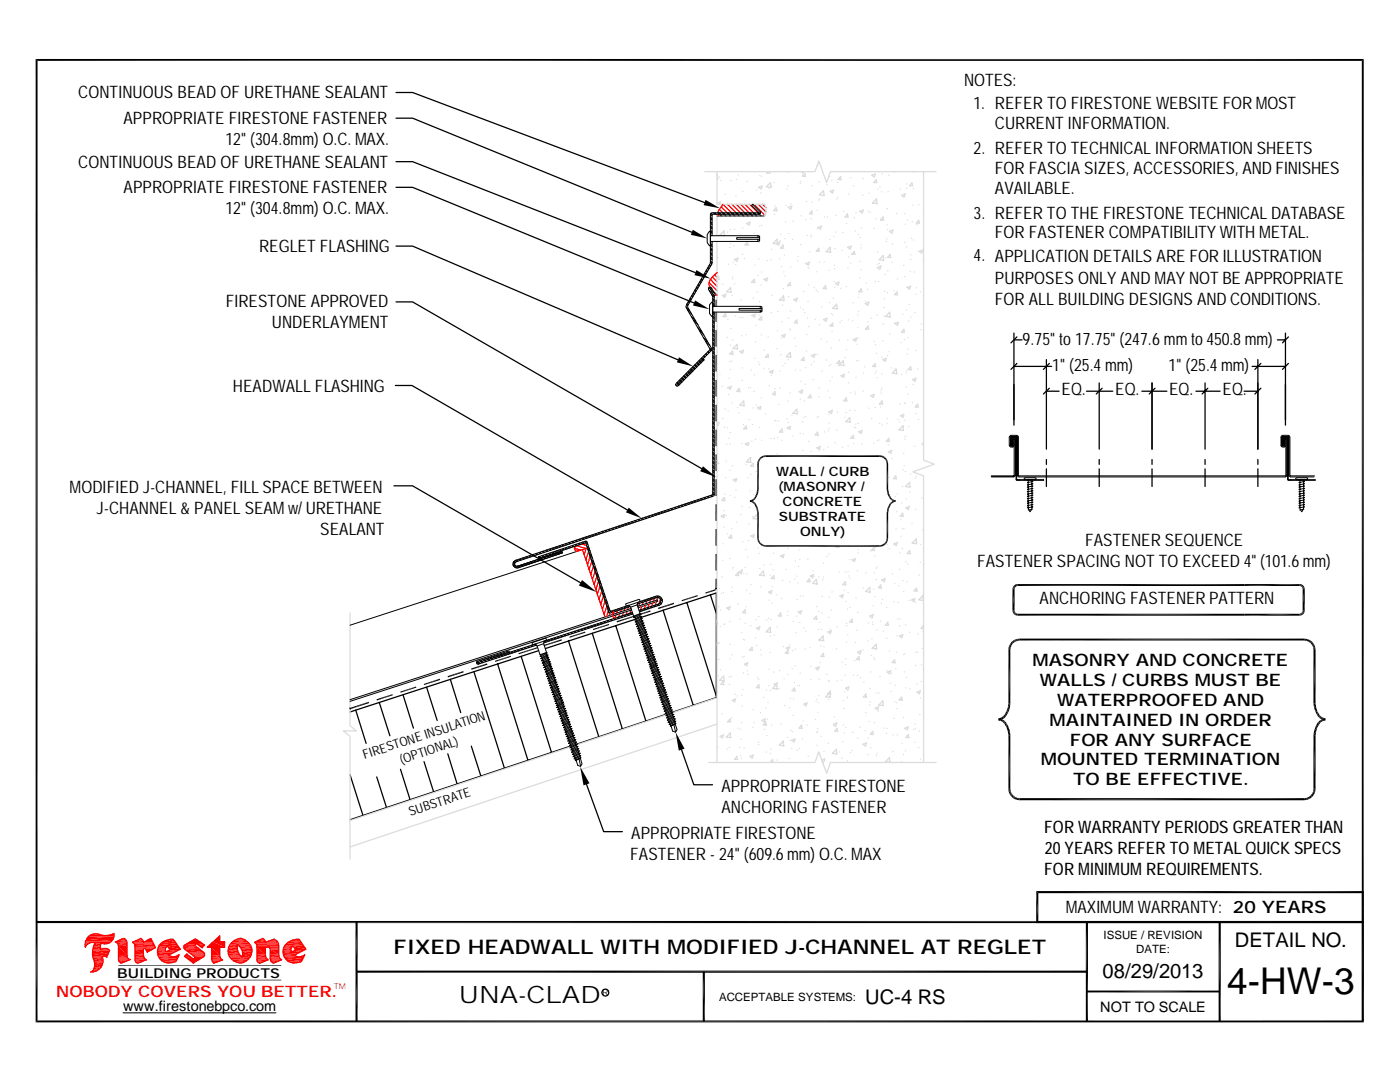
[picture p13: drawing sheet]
<svg xmlns="http://www.w3.org/2000/svg" width="279mm" height="216mm" viewBox="0 0 279 216" stroke-linecap="round" stroke-linejoin="round" font-family="sans-serif">
<defs><g id="words">
<text font-size="7.4" x="244.9" y="198.4">4-HW-3</text>
<text font-size="4.8" x="91.6" y="200.1">UNA-CLAD</text>
<g font-size="4">
<text x="78.5" y="190.4">FIXED HEADWALL WITH MODIFIED J-CHANNEL AT REGLET</text>
<text x="246.5" y="189">DETAIL NO.</text>
<text x="220" y="195.1">08/29/2013</text>
<text x="172.6" y="200.3">UC-4 RS</text>
</g>
<g font-size="3.4">
<text x="192.4" y="17.2">NOTES:</text>
<text x="15.6" y="19.6">CONTINUOUS BEAD OF URETHANE SEALANT</text>
<text x="194.3" y="21.8">1. REFER TO FIRESTONE WEBSITE FOR MOST</text>
<text x="24.6" y="24.7">APPROPRIATE FIRESTONE FASTENER</text>
<text x="45" y="28.9">12&quot; (304.8mm) O.C. MAX.</text>
<text x="198.5" y="25.7">CURRENT INFORMATION.</text>
<text x="15.6" y="33.5">CONTINUOUS BEAD OF URETHANE SEALANT</text>
<text x="194.3" y="30.7">2. REFER TO TECHNICAL INFORMATION SHEETS</text>
<text x="198.5" y="34.7">FOR FASCIA SIZES, ACCESSORIES, AND FINISHES</text>
<text x="24.6" y="38.6">APPROPRIATE FIRESTONE FASTENER</text>
<text x="198.5" y="38.7">AVAILABLE.</text>
<text x="45" y="42.8">12&quot; (304.8mm) O.C. MAX.</text>
<text x="194.3" y="43.6">3. REFER TO THE FIRESTONE TECHNICAL DATABASE</text>
<text x="198.5" y="47.6">FOR FASTENER COMPATIBILITY WITH METAL.</text>
<text x="51.7" y="50.3">REGLET FLASHING</text>
<text x="194.3" y="52.2">4. APPLICATION DETAILS ARE FOR ILLUSTRATION</text>
<text x="198.5" y="56.6">PURPOSES ONLY AND MAY NOT BE APPROPRIATE</text>
<text x="45" y="61.3">FIRESTONE APPROVED</text>
<text x="54.3" y="65.5">UNDERLAYMENT</text>
<text x="198.5" y="60.9">FOR ALL BUILDING DESIGNS AND CONDITIONS.</text>
<text x="204.1" y="68.9">9.75&quot; to17.75&quot; (247.6mm to450.8mm)</text>
<text x="210" y="74">1&quot; (25.4mm)</text>
<text x="233.2" y="74">1&quot; (25.4mm)</text>
<text x="46.5" y="78.2">HEADWALL FLASHING</text>
<text x="211.8" y="78.8">EQ.</text>
<text x="222.5" y="78.8">EQ.</text>
<text x="233.3" y="78.8">EQ.</text>
<text x="244" y="78.8">EQ.</text>
<text x="13.9" y="98.5">MODIFIED J-CHANNEL, FILL SPACE BETWEEN</text>
<text x="19.3" y="102.7">J-CHANNEL &amp; PANEL SEAMw/URETHANE</text>
<text x="63.9" y="106.8">SEALANT</text>
<text x="195" y="113.1">FASTENER SPACING NOT TO EXCEED 4&quot;(101.6mm)</text>
<text x="216.5" y="109">FASTENER SEQUENCE</text>
<text x="207.5" y="120.6">ANCHORING FASTENER PATTERN</text>
<text x="206.1" y="132.8">MASONRY AND CONCRETE</text>
<text x="207.5" y="136.8">WALLS /CURBS MUST BE</text>
<text x="211" y="140.8">WATERPROOFED AND</text>
<text x="209.5" y="144.8">MAINTAINED IN ORDER</text>
<text x="213.5" y="148.8">FOR ANY SURFACE</text>
<text x="207.7" y="152.7">MOUNTED TERMINATION</text>
<text x="144" y="158.1">APPROPRIATE FIRESTONE</text>
<text x="214.2" y="156.7">TO BE EFFECTIVE.</text>
<text x="126" y="167.5">APPROPRIATE FIRESTONE</text>
<text x="144" y="162.3">ANCHORING FASTENER</text>
<text x="208.4" y="166.3">FOR WARRANTY PERIODS GREATER THAN</text>
<text x="125.8" y="171.7">FASTENER - 24&quot; (609.6mm) O.C. MAX</text>
<text x="208.5" y="170.5">20YEARS REFER TO METAL QUICK SPECS</text>
<text x="208.4" y="174.7">FOR MINIMUMREQUIREMENTS.</text>
<text x="212.7" y="182.2">MAXIMUMWARRANTY: 20 YEARS</text>
</g>
<text font-size="3.2" fill="#f00" x="11.2" y="198.9">NOBODY COVERS YOU BETTER.</text>
<g font-size="2.9">
<text x="24.6" y="201.8">www.firestonebpco.com</text>
<text x="219.6" y="201.9">NOT TO SCALE</text>
</g>
<text font-size="2.7" x="23.4" y="195.1">BUILDING PRODUCTS</text>
<g font-size="2.6">
<text x="154.9" y="95">WALL /CURB</text>
<text x="155.4" y="97.9">(MASONRY /</text>
<text x="156.2" y="100.9">CONCRETE</text>
<text x="155.4" y="103.9">SUBSTRATE</text>
<text x="159.7" y="106.9">ONLY)</text>
<text x="72.7" y="151.5" transform="rotate(-18 72.7 151.5)">FIRESTONE INSULATION</text>
<text x="80.1" y="152.4" transform="rotate(-18 80.1 152.4)">(OPTIONAL)</text>
<text x="81.9" y="162.8" transform="rotate(-18 81.9 162.8)">SUBSTRATE</text>
</g>
<g font-size="2.3">
<text x="220.2" y="187.4">ISSUE / REVISION</text>
<text x="226.8" y="190.2">DATE:</text>
<text x="143.5" y="199.7">ACCEPTABLE SYSTEMS:</text>
</g>
<text font-size="1.6" fill="#f00" x="66.6" y="197.3">TM</text>
<text font-size="1.6" x="120.1" y="198.5">R</text>
</g></defs>
<g fill="#000">
<path d="M140.8 39.9l2.9 1.7-3.3-.7zM138.3 45.8l2.8 1.8-3.2-.7zM142.8 59.8l.2 1.3h-.2zM142.8 59.8h.2v1.3zM135.5 71.3l2.8 1.8-3.2-.8zM142.8 62.3l.2 1.9h-.2zM142.8 62.3h.2v1.9zM140.3 93l2.6 2.2-3.2-1.2zM149.6 99.8l.4-.1 .1 .3zM150 99.7l.3-.1 .2 .2zM149.7 99.8l.4 .1-.1 .3zM150.6 99.3l.2 .1-.5 .2z"/>
<path d="M150.3 99.6l.5-.2-.3 .4zM151 98.5l.3 .1-.7 .7zM150.6 99.3l.7-.7-.5 .8zM151.1 97.6h.3l-.4 .9zM151.2 92l.3 .1-.4 .5zM151.4 97.6l-.1 1-.3-.1zM151.5 91.6l.2 .1-.5 .3zM151.5 92.1l-.1 .5h-.3zM151.2 92l.5-.3-.2 .4zM151.8 91.2l.2 .2-.5 .2zM151.5 91.6l.5-.2-.3 .3zM151.8 91.2l.5-.3 .1 .3z"/>
<path d="M151.8 91.2h.6l-.4 .2zM152.3 90.9l.5-.1v.4zM152.3 90.9l.5 .3h-.4zM175.6 90.8l.4 .4h-.4zM175.6 90.8l.5 .1-.1 .3zM176.1 90.9l.3 .5-.4-.2zM176.1 90.9l.5 .3-.2 .2zM176.6 91.2l.1 .5-.3-.3zM176.7 91.7l.3-.1-.1 .5zM176.9 92.1l.3-.1-.2 .6zM176.6 91.2l.4 .4-.3 .1zM177 97.6h.2l-.1 1z"/>
<path d="M177.1 98.6l.3-.1 .1 .9zM177 91.6l.2 .4-.3 .1zM177.2 92v.6h-.2zM177.2 97.6l.2 .9-.3 .1zM177.4 98.5l.4 .8-.3 .1zM177.5 99.4l.3-.1 .1 .5zM177.8 99.3l.3 .3-.2 .2zM178.1 99.6l.2 .4-.4-.2zM178.1 99.6l.3 .1-.1 .3zM177.9 100.2l.4-.3 .1 .3zM178.4 99.7l.3 .1v.3zM178.3 99.9l.4-.1v.3z"/>
<path d="M202.8 94.8l.1 .8h-.1zM202.8 94.8h.1v.8zM202.8 95.6l.1 .1zM202.8 95.7l.7 .1zM202.8 95.8h.7zM257 94.8l.1 .8h-.1zM257 94.8h.1v.8zM257 95.6l.1 .1zM257 95.7l.6 .1zM257 95.8h.6zM116.2 115.7l2.9 2.5-3.6-1.4zM125.5 101.3l2.6 2.1-3.2-1.2z"/>
<path d="M136 119.8l3.2-1.1-3.1 1.3zM136.1 120l3.1-1.3 .1 .3zM142.7 117.6l.2 .1zM140.8 118.2l1.9-.6-1.9 .8zM142.7 117.6l.2 .1-.2 .2zM140.8 118.4l1.9-.8v.3zM142.8 117.4h.2l-.3 .2zM142.8 115.5l.2 1.9h-.2zM142.7 117.6l.3-.2-.1 .3zM142.8 115.5h.2v1.9zM149.6 99.8l.5 .2-.4 .1zM149.7 99.8l.3 .4-.4-.1z"/>
<path d="M150 99.7l.5 .1-.4 .2zM150.1 99.9l.2 .5-.3-.2zM150.1 99.9l.4 .3-.2 .2zM150.5 100.2l.1 .5-.3-.3zM150.5 100.2l.3 .3-.2 .2zM150.6 100.7l.2-.2 .2 1zM151 101.5l.3-.1-.2 1zM151.1 107.4h.3l-.2 .5zM151.2 107.9l.3-.1v.6zM150.8 100.5l.5 .9-.3 .1zM151.3 101.4l.1 1h-.3zM151.4 107.4l.1 .4-.3 .1z"/>
<path d="M151.5 108.4l.2-.2 .1 .6zM151.5 107.8l.2 .4-.2 .2zM151.7 108.2l.3 .3-.2 .3zM152 108.5l.3 .5-.5-.2zM152 108.5l.4 .2-.1 .3zM152.4 108.7l.4 .4-.5-.1zM152.4 108.7l.4 .1v.3zM175.6 108.8l.5 .2-.5 .1zM175.6 108.8l.4-.1 .1 .3zM176 108.7l.4-.2 .2 .3zM176 108.7l.6 .1-.5 .2zM176.4 108.5l.3-.3 .3 .2z"/>
<path d="M176.4 108.5l.6-.1-.4 .4zM176.9 107.8l.3 .1-.5 .3zM177 107.4h.2l-.3 .4zM176.7 108.2l.5-.3-.2 .5zM177.1 101.4l.3 .1-.4 .9zM177.2 107.4v.5l-.3-.1zM177.4 101.5l-.2 .9h-.2zM177.5 100.5l.3 .2-.7 .7zM177.8 100.7l-.4 .8-.3-.1zM177.9 100.2l.2 .2-.6 .1zM177.5 100.5l.6-.1-.3 .3zM178.4 99.7l.3 .4-.4-.1z"/>
<path d="M177.9 100.2h.5l-.3 .2zM178.3 99.9l.4 .2-.3 .1zM202.1 117.2l.4 .1-.4 .3zM202.4 116.8l.2 .3-.5 .1zM202.1 117.6l.4-.3v.3zM202.1 117.2l.5-.1-.1 .2zM202.4 116.8l.3-.2 .2 .4zM202.4 116.8l.5 .2-.3 .1zM202.7 116.6l.4-.1v.4zM202.7 116.6l.4 .3-.2 .1zM259.4 116.5l.2 .5-.2-.1zM259.4 116.5l.4 .1-.2 .4z"/>
<path d="M259.8 116.6v.5l-.2-.1zM259.8 117.1l.3-.3-.2 .5zM259.9 117.3l.4-.1-.3 .4zM259.8 116.6l.3 .2-.3 .3zM260.1 116.8l.2 .4-.4 .1zM260.3 117.2l.1 .4h-.4zM75.1 139.5l3.2-1-3.1 1.3zM75.2 139.8l3.1-1.3 .1 .2zM79.9 138l3.1-1-3 1.2zM80 138.2l3-1.2 .1 .2zM84.6 136.5l3.2-1.1-3.1 1.3zM84.7 136.7l3.1-1.3v.3z"/>
<path d="M89.3 134.9l3.2-1-3.1 1.3zM89.4 135.2l3.1-1.3v.3zM94 133.4l3.2-1-3.1 1.2zM94.1 133.6l3.1-1.2 .1 .2zM98.8 131.9l3.1-1-3.1 1.2zM98.8 132.1l3.1-1.2 .1 .2zM103.5 130.3l3.8-1.2-3.8 1.5zM103.5 130.6l3.8-1.5 .1 .2zM108.6 128.7l3.5-1.1-3.4 1.3zM108.7 128.9l3.4-1.3v.2zM113.6 127l3.2-1-3.1 1.3zM113.7 127.3l3.1-1.3v.2z"/>
<path d="M118.3 125.5l3.2-1-3.1 1.2zM118.4 125.7l3.1-1.2 .1 .2zM123.1 124l3.4-1.1-3.4 1.3zM123.1 124.2l3.4-1.3 .1 .2zM127.8 122.4l2-.6-1.9 .8zM127.9 122.6l1.9-.8v.2zM131.3 121.3l3.2-1-3.1 1.2zM131.4 121.5l3.1-1.2v.2zM201.3 129.1l.4 .1-.4 .5zM201.5 128.6l.4 .1-.6 .4zM201.3 129.7l.4-.5-.1 .5zM201.9 128.1l.3 .3-.7 .2z"/>
<path d="M201.3 129.1l.6-.4-.2 .5zM202.1 121.8h.4l-.4 .4zM202.1 122.2l.4-.2-.1 .6zM201.5 128.6l.7-.2-.3 .3zM201.9 128.1l.5-.4 .2 .4zM202.4 122.6l.2-.3 .1 .5zM202.5 121.8v.2l-.4 .2zM202.5 122l.1 .3-.2 .3zM201.9 128.1h.7l-.4 .3zM202.6 122.3l.3 .1-.2 .4zM202.9 122.4l.2 .5-.4-.1zM202.9 122.4l.2 .1v.4z"/>
<path d="M202.4 127.7l.5-.2 .1 .4zM202.4 127.7l.6 .2-.4 .2zM202.9 127.5l.6-.1v.4zM202.9 127.5l.6 .3-.5 .1zM259.4 122.5l.4 .3-.4 .1zM259.4 122.5l.2-.1 .2 .4zM259.6 122.4l.2-.1 .3 .3zM259.6 122.4l.5 .2-.3 .2zM259.9 122l.4 .2-.5 .1zM260 121.8h.4l-.5 .2zM259.8 122.3l.5-.1-.2 .4zM259.9 122l.5-.2-.1 .4z"/>
<path d="M260.3 127.4l.5 .5-.5-.1zM260.3 127.4l.6 .1-.1 .4zM260.9 127.5l.3 .6-.4-.2zM260.9 127.5l.5 .2-.2 .4zM261.4 127.7l.2 .7-.4-.3zM261.6 128.4l.3-.3v.6zM261.4 127.7l.5 .4-.3 .3zM261.9 128.7l.4-.1-.2 .6zM262.1 129.2l.4-.1-.4 .6zM261.9 128.1l.4 .5-.4 .1zM262.3 128.6l.2 .5-.4 .1zM262.5 129.1l.1 .6h-.5z"/>
<path d="M69.8 141.3l3.8-1.3-3.7 1.5zM69.9 141.5l3.7-1.5 .1 .3zM115.8 153l1.8 3.3-1.1 .4zM134.8 146.1l1.8 3.3-1.1 .4zM199.3 143.3l.4-.1 .2 .4zM199.3 143.3l.6 .3-.6 .2zM199.3 143.3l.4 .5h-.4zM199.7 143.2l.5-.2 .2 .3zM199.3 143.3l.6 .2-.2 .3zM199.7 143.2l.7 .1-.5 .3zM199.9 143.5l.3 .6-.5-.3zM200.2 143l.3-.4 .3 .2z"/>
<path d="M199.9 143.5l.5 .3-.2 .3zM200.2 143l.6-.2-.4 .5zM200.2 144.1l.2-.3 .1 .7zM200.9 141.9l.4 .2-.8 .5zM200.4 143.8l.4 .4-.3 .3zM200.5 142.6l.8-.5-.5 .7zM200.5 144.5l.3-.3 .1 1zM201.1 141.2l.4 .1-.6 .6zM200.9 145.2l.4-.2-.2 .9zM201.3 140.4h.3l-.5 .8zM201.3 157.4h.3l-.3 .6zM201.1 145.9l.4-.1-.2 .9z"/>
<path d="M200.8 144.2l.5 .8-.4 .2zM200.9 141.9l.6-.6-.2 .8zM201.3 158l.4-.1-.2 .6zM201.5 158.5l.4-.2v.7zM201.3 145l.2 .8-.4 .1zM201.6 140.4l-.1 .9-.4-.1zM201.6 157.4l.1 .5-.4 .1zM201.5 145.8l.1 .9h-.3zM201.7 157.9l.2 .4-.4 .2zM201.9 158.3l.3 .4-.3 .3zM202.2 158.7l.2 .7-.5-.4zM202.2 158.7l.4 .3-.2 .4z"/>
<path d="M202.6 159l.3 .6-.5-.2zM202.6 159l.4 .2-.1 .4zM203 159.2l.5 .5-.6-.1zM203 159.2l.5 .1v.4zM260.3 159.3l.6 .3-.6 .1zM260.3 159.3l.5-.1 .1 .4zM260.8 159.2l.4-.2 .2 .4zM260.8 159.2l.6 .2-.5 .2zM261.2 159l.4-.3 .3 .3zM261.2 159h.7l-.5 .4zM261.9 158.3l.4 .2-.7 .2zM261.6 158.7l.7-.2-.4 .5z"/>
<path d="M262.1 157.9l.4 .1-.6 .3zM262.1 157.4h.5l-.5 .5zM262.1 140.4h.5l-.3 .9zM262.3 141.3l.4-.1-.1 .9zM262.3 145.8l.4 .1-.6 .8zM261.9 158.3l.6-.3-.2 .5zM262.6 157.4l-.1 .6-.4-.1zM262.6 140.4l.1 .8-.4 .1zM262.6 142.1l.3-.2v.9zM262.6 145l.3 .2-.6 .6zM262.7 141.2l.2 .7-.3 .2zM262.7 145.9l-.1 .8h-.5z"/>
<path d="M262.9 141.9l.4 .7-.4 .2zM262.9 145.2l-.2 .7-.4-.1zM262.9 142.8l.4-.2 .1 .7zM262.9 144.2l.4 .3-.7 .5zM263.3 142.6l.3 .4-.2 .3zM262.6 145l.7-.5-.4 .7zM263.6 143l.3 .6-.5-.3zM262.9 144.2l.5-.4 .2 .3zM263.6 143l.4 .2-.1 .4zM262.9 144.2l.7-.1-.3 .4zM264 143.2l.5 .6-.6-.2zM263.4 143.8l.5-.3 .1 .3z"/>
<path d="M264 143.2l.5 .1v.5zM263.4 143.8h.6l-.4 .3zM263.9 143.5l.6-.2v.5zM263.9 143.5l.6 .3h-.5z"/>
</g>
<path d="M203.1 116.7h56.3M201.4 129.7v10.7M203.1 122.7h56.3M203.5 127.6h56.8M201.4 146.7v10.7" fill="none" stroke="#000" stroke-width=".38"/>
<path d="M202.3 117.6v4.2M260.2 117.6v4.2M262.3 129.7v10.7M203.5 159.5h56.8M262.3 146.7v10.7M243.4 184v19.8" fill="none" stroke="#000" stroke-width=".42"/>
<g fill="none" stroke="#000" stroke-width=".25">
<path d="M79 18.5h3.3l58.3 21.9M79 23.6h3.3l55.8 22.8M79 49.1h3.3l53 22.7M78.9 76.9h3.3l43 24.9M79 60.2h3.3l57.7 33.3M202.4 66.5v18.3M202.4 73.1h7.5M202.4 67.8h1.6M202.9 72.5l-1.1 1.2M202.9 67.2l-1.1 1.2M208.8 71.8v17.8M208.8 78.1h2.6"/>
<path d="M209.4 77.5l-1.2 1.1M209.4 72.5l-1.2 1.2M216.8 78.1h5.3M219.4 76.4v13.2M220 77.5l-1.2 1.1M227.9 78.1h5M229.9 76.4v13.2M230.5 77.5l-1.1 1.1M238.7 78.1h4.8M240.5 76.4v13.2M241 77.5l-1.1 1.1M248.3 78.1h2.7"/>
<path d="M249.9 73.1h6.6M251 71.8v17.8M251.6 77.5l-1.2 1.1M251.6 72.5l-1.2 1.2M254.9 67.8h1.6M256.5 66.5v18.3M257.1 72.5l-1.2 1.2M257.1 67.2l-1.2 1.2M78.6 96.9h3.7l33.6 19.4M208.8 91.7v1M208.8 93.6v3.5M219.4 91.7v1"/>
<path d="M219.4 93.6v3.5M229.9 91.7v1M229.9 93.6v3.5M240.5 91.7v1M240.5 93.6v3.5M251 91.7v1M251 93.6v3.5M141.8 118.7l1.2 3.7M80.4 138.6l2.1 6.7M85.1 137.1l2.1 6.7M89.9 135.6l2 6.6M94.6 134l6.1 19.3"/>
<path d="M95.3 132l-.2 .1v.2l.1 .2h.3M99.3 132.5l6.1 19.2M104 131l6.1 19.2M107.5 129.8l-37.7 12.3M109.1 130.4v.3M109.2 130.9l.1 .2M109.3 131.3l.1 .3M109.5 131.8l.1 .2M109.6 132.2l.1 .3M109.8 132.7l.1 .2M109.9 133.1l.1 .3M110.1 133.6l.1 .3"/>
<path d="M110.2 134.1l.1 .2M110.4 134.5v.2M110.5 135l.1 .2M110.6 135.4l.1 .3M110.8 135.9l.1 .2M113.5 127.9l6 19.1M118.2 126.4l6 19.1M122.9 124.8l6 19.1M126.7 123.6l-17.9 5.8M127.8 123.2l15.2-4.9v20.9l-8.8 2.9M132.3 121.8l6 18.9M137.1 120.2l5.9 18.7"/>
<path d="M69.8 154.6l2.6 8.1M71 141.7l2.1 6.6M75.2 155l1.9 6.1M75.7 140.2l2.1 6.6M79.9 153.5l1.9 6.1M84.6 152l1.9 6M89.4 150.4l1.8 6M94.1 148.9l1.9 6M114 148.8l-44.2 14.8M117.1 156.5l3.4 9.4h3.7M133.1 142.5l-18 6M136 149.6l2.5 7h3.7"/>
</g>
<g fill="none" stroke="#dcdcdc" stroke-width=".25">
<path d="M140.6 34.2h22l.8-2.1 1.6 4.3 .7-2.2h21.1M143.1 34.2v6.6h9.5a2.17 2.17 0 0 1 0 2.3M143.1 34.8l.2 .9h-.2M143.6 35.3h.1M143.8 36h.1M144.7 38.8h.1M145.8 36h.1M146.9 39.1h.1M146.9 35.8h.1M147.3 34.9h.1M148.2 38.2h.1M149.1 36.2h.1"/>
<path d="M151 38h.1M151.4 37.4l.7-.3-.2 .6zM151.6 35.1h.1M151.8 38.5h.1M152 35.2h.1M153 37.3l.8-.9v1zM153.2 34.2l-.2 .3 .6 .1v-.4M153.5 37.6h.1M154 37.2h.1M154.4 36.4h.1M157 37.7h.1M157.1 34.4h.1"/>
<path d="M157.2 37.1h.1M159.7 36.6h.1M159.8 36.2h.1M159.9 34.2l.3 .3 .1-.3M160.6 34.6l.1 .6h-.6zM162.1 37h.1M163.2 33.1h.1M163.4 39.9h.1M163.5 36.3h.1M163.6 39.7h.1M164.3 38.1l.2 .9-.9-.1zM165 36.9h.1"/>
<path d="M165.6 35.2h.1M165.7 38.2l.7-.3-.2 .6zM166 36h.1M167 39.7h.1M167.1 36.4h.1M167.1 39.4h.1M167.8 35.2l.1 .7-.6-.1zM169.4 38.7h.1M169.8 35.5h.1M170.3 37.1h.1M172.2 38.9h.1M172.3 35.6h.1"/>
<path d="M173.4 38.6h.1M174 35l.7-.3-.2 .6zM174.9 35.9l.1 .5h-.6zM174.9 39.7l.1 .9-.8-.1zM175.2 37.7h.1M175.6 37.3h.1M175.9 38.3h.1M176 34.7h.1M177.2 38.3h.1M177.4 35h.1M178.5 34.3h.1M179.7 37.8h.1"/>
<path d="M179.9 39l.7-.3-.2 .6zM180.9 37.5h.1M180.9 36.7h.1M182 36.4l.1 .7-.6-.1zM182.2 37.6h.1M182.4 34.3h.1M184.3 34.2v57.6l2.1 .8-4.2 1.5 2.1 .9v57.1M143.1 43.1v3.9M143.1 48.2v12.9M143.1 55.5l.3-.4 .1 .7-.4-.1M143.1 40.6l.7-.3-.2 .5M143.1 40.6l.2 .2"/>
<path d="M143.2 49.7h.1M143.3 51.4h.1M144.1 59l.8-.3-.2 .6zM144.2 56.7h.1M144.5 47l-.8-.1 .8-.8 .1 .9M145 58.2l.8-.8 .1 .9zM145.2 46.3h.1M145.4 52.7h.1M145.6 49.4h.1M145.8 45.8h.1M145.8 48.6h.1M146.1 58.9h.1"/>
<path d="M146.2 55.2h.1M146.2 55.6h.1M146.3 52.3h.1M146.5 49h.1M146.6 51.8l.7-.3-.2 .6zM146.6 45.7h.1M146.6 56.6h.1M146.8 52.8h.1M147.8 59.8h.1M148.2 50.8h.1M148.3 45.5h.1M148.5 51.6h.1"/>
<path d="M149 44.6l.7-.3-.2 .6zM149.1 48.3l.2 .6h-.6zM149.4 48.9h.1M150.3 59.5h.1M150.5 55.9h.1M150.5 46.5h.1M150.5 55.8l.1 .6-.6-.1zM150.7 52.9h.1M151.1 58.3h.1M151.3 55h.1M151.4 51.7h.1M151.5 48.4h.1"/>
<path d="M151.6 45.1h.1M151.9 56.9h.1M152 54.3h.1M152 45h.1M152.5 55.8l.7-.3-.2 .6zM153 55.5h.1M153.1 52h.1M153.9 51.8h.1M154 49.8h.1M154.1 59h.1M154.6 42.8h.1M154.6 41.1h.1"/>
<path d="M154.9 41.4l.1 .7-.6-.1zM154.9 48.6l.7-.3-.2 .6zM155.1 47.8l.1 .9-.9-.1zM155.5 51.6h.1M155.7 48h.1M155.8 46.7h.1M156 53.2h.1M156.3 48.9l.1 .6h-.6zM156.3 57.6h.1M156.4 59.1l.1 .9-.9-.1zM156.4 54.3h.1M156.5 50.9h.1"/>
<path d="M156.6 47.6h.1M156.7 55.1h.1M156.8 44.3h.1M156.9 41h.1M157.2 57.1h.1M157.3 41.4l.7-.3-.2 .6zM157.4 59.2h.1M157.4 46.6h.1M157.6 56.4l.2 .6-.6-.1zM157.8 41.7h.1M157.8 53.3h.1M157.8 40.7h.1"/>
<path d="M158.2 47.8h.1M158.3 44.2h.1M158.4 59.8l.7-.3-.2 .6zM159.2 52h.1M159.3 51.1h.1M159.8 48.8h.1M159.9 43.1h.1M160.4 58.2h.1M160.8 43.8h.1M160.8 52.6l.7-.3-.2 .6zM160.9 40.2h.1M161.1 47h.1"/>
<path d="M161.2 53.4h.1M161.4 56.9h.1M161.5 53.6h.1M161.6 50.2h.1M161.8 46.9h.1M161.9 43.6h.1M161.9 47.2h.1M162 40.3h.1M162 42.1l.1 .6-.6-.1zM162.5 57.3h.1M162.9 57.8h.1M163 54.2h.1"/>
<path d="M163.1 42h.1M163.2 58.2h.1M163.2 45.6h.1M163.2 45.4l.8-.3-.3 .6zM163.4 49.5l.1 .7-.6-.1zM163.5 52.3h.1M164.5 52.3h.1M164.5 43.3h.1M164.8 57l.1 .6h-.6zM165.1 43.3h.1M165.4 53.9h.1M165.6 50.3h.1"/>
<path d="M165.6 47.8h.1M165.7 49.4l.1 .9-.9-.1zM166.3 59.5h.1M166.4 47.2h.1M166.4 56.2h.1M166.5 52.9h.1M166.5 53.6h.1M166.6 57.3h.1M166.6 49.6h.1M166.8 56.6l.7-.3-.2 .6zM166.8 46.3h.1M166.9 43h.1"/>
<path d="M167.8 57.5h.1M168.1 50h.1M168.2 46.4h.1M168.4 42.2h.1M168.9 57.2h.1M169 44.6h.1M169.1 42.7l.1 .6h-.5zM169.2 49.4l.7-.3-.2 .6zM169.2 53.4h.1M169.3 51.3h.1M169.8 52.5h.1M170.5 43.5h.1"/>
<path d="M170.5 50.2l.1 .6-.6-.1zM170.7 46.1h.1M170.8 42.5h.1M171.3 59.4h.1M171.3 46.8h.1M171.4 58.8h.1M171.5 55.5h.1M171.6 42.2l.7-.3-.2 .6zM171.7 52.2h.1M171.7 47.4h.1M171.8 48.9h.1M171.8 49.5h.1"/>
<path d="M171.8 53.8h.1M171.9 57.6l.1 .7-.6-.1zM171.9 45.6h.1M172 42.2h.1M172.8 56.5h.1M173.1 57.8h.1M173.3 42.2h.1M173.7 42.4h.1M174.4 45.6h.1M174.7 56.2h.1M174.8 43.6h.1M175 52.7h.1"/>
<path d="M175.1 53.4l.7-.3-.2 .6zM175.1 50.3h.1M175.3 56.2h.1M175.5 52.6h.1M175.8 43.7h.1M176.2 43.3l.2 .6h-.6zM176.2 51l.2 1-.9-.2zM176.5 59.6h.1M176.5 58.1h.1M176.7 54.8h.1M176.8 51.5h.1M176.9 48.2h.1"/>
<path d="M177 44.9h.1M177 47.7h.1M177 41.7h.1M177.1 58.4h.1M177.1 41.6h.1M177.1 45.8h.1M177.2 54.1h.1M177.5 46.2l.7-.3-.2 .6zM177.6 50.8l.2 .6h-.6zM178 52.3h.1M178.1 48.7h.1M178.4 58h.1"/>
<path d="M178.9 42.6h.1M179 58.3l.1 .5h-.6zM179.1 55.7h.1M180.3 53h.1M180.5 55.2h.1M180.6 48.3h.1M180.6 42.6h.1M180.7 44.7h.1M180.9 49.3h.1M181 57.4l.7-.3-.2 .6zM181.1 43.9h.1M181.5 57.4h.1"/>
<path d="M181.7 54.1h.1M181.7 51.8h.1M181.8 50.8h.1M181.9 47.5h.1M182 44.2h.1M182.2 40.9h.1M182.3 47.9h.1M182.5 54.3h.1M182.8 58.8h.1M182.9 57.4h.1M182.9 44.8h.1M183.2 44.4h.1"/>
<path d="M183.3 40.9h.1M183.3 43.9l.2 .6h-.6zM183.4 50.2l.7-.3-.2 .6zM183.7 58.2h.1M184.3 42.8h.1M184.3 51.9v.1M143.1 62.3v89.8M143.6 74.6h.1M144.1 77.1h.1M144.8 62.6l.1 .6h-.6zM145.1 67.3h.1M145.2 77.3l.8-.2-.2 .6z"/>
<path d="M145.2 63.7h.1M145.4 78.7h.1M145.5 75.4h.1M145.6 72.1h.1M145.8 68.8h.1M145.8 73.7h.1M145.9 65.5h.1M146 72.1h.1M146.2 70.1l.1 .6-.6-.1zM146.2 67.8h.1M146.3 70.7h.1M146.7 63h.1"/>
<path d="M147.1 68.7l.1 .9-.9-.1zM147.3 77.7h.1M147.5 77.5l.2 .6h-.6zM147.7 70.1l.7-.2-.2 .6zM147.7 63.4h.1M148 67h.1M148.1 73.4h.1M148.1 75.9h.1M148.2 63.3h.1M148.8 66.8h.1M149.4 77.3h.1M149.8 77.4h.1"/>
<path d="M149.9 73.8h.1M150.1 62.9l.7-.2-.2 .6zM150.4 78.1h.1M150.5 74.8h.1M150.7 71.5h.1M150.7 68.2h.1M150.9 64.9h.1M151.3 72.3h.1M151.5 62.9h.1M151.6 72.7h.1M151.6 60.2h.1M151.9 63.2l.1 .6h-.6z"/>
<path d="M151.9 66.8h.1M151.9 79.4h.1M152.1 63.3h.1M152.4 73.5h.1M152.5 69.9h.1M153.3 70.7l.1 .6-.6-.1zM153.3 67.2h.1M153.4 73.6h.1M153.5 76.9h.1M153.6 74.2l.7-.3-.2 .6zM153.9 62.4h.1M153.9 74.9h.1"/>
<path d="M154.6 78.1l.2 .7-.6-.1zM154.7 77.6h.1M155 69.6h.1M155.1 66h.1M155.2 62.1h.1M155.6 77.4h.1M155.7 74.1h.1M155.8 70.8h.1M155.9 67.5h.1M156 67l.7-.3-.2 .6zM156 64.2h.1M156.2 60.9h.1"/>
<path d="M156.2 73h.1M156.6 72.5h.1M157.3 71.8h.1M157.4 63.5h.1M157.6 65.7h.1M157.7 70.4l.1 .9-.9-.1zM157.7 78.4h.1M157.7 65.8h.1M157.7 62.1h.1M158.6 67.4h.1M158.7 73.8h.1M158.7 69.1h.1"/>
<path d="M159 63.8l.1 .7-.6-.1zM159.5 78.1l.7-.2-.2 .6zM159.7 79.7h.1M159.7 73.9h.1M159.7 61.3h.1M159.8 76.1h.1M160 77.8h.1M160.2 61.7h.1M160.4 71.3l.1 .6h-.6zM160.5 80h.1M160.6 62.4h.1M160.7 76.7h.1"/>
<path d="M160.8 73.4h.1M160.9 70.1h.1M161 66.8h.1M161.1 63.5h.1M161.2 60.2h.1M161.4 65.2h.1M161.8 78.8l.1 .6-.6-.1zM161.9 71l.7-.3-.2 .6zM161.9 72.7h.1M162.3 75.7h.1M162.4 72.2h.1M162.6 63.7h.1"/>
<path d="M163.1 70.7h.1M163.4 79.2h.1M163.5 77.4h.1M163.5 64.8h.1M163.9 67.6h.1M164 61.3h.1M164 74h.1M164.3 63.8l.8-.3-.3 .6zM164.9 71.8h.1M165 68.2h.1M165.3 78h.1M165.5 72.9h.1"/>
<path d="M165.5 60.4h.1M165.6 79.3h.1M165.7 76h.1M165.8 72.7h.1M165.9 62.6h.1M165.9 69.4h.1M166 66.1h.1M166.1 75.3h.1M166.2 64.5v.6l-.5-.1zM166.2 62.8h.1M167 60.7l.1 .9-.9-.1zM167.3 72.9h.1"/>
<path d="M167.5 71.9l.1 .7-.6-.1zM167.5 67.9h.1M167.6 64.3h.1M167.9 75l.6-.3-.1 .6zM167.9 63.9h.1M168.3 72l.1 .9-.9-.1zM168.7 71.3h.1M168.9 79.4l.1 .6h-.6zM168.9 69.8h.1M169.2 67.9h.1M169.3 76.4h.1M169.3 63.8h.1"/>
<path d="M169.3 74.3h.1M169.7 78.4h.1M170.1 64h.1M170.3 67.8l.7-.3-.2 .6zM170.3 60.4h.1M170.6 78.2h.1M170.7 78.6h.1M170.8 75.3h.1M170.9 72h.1M171.1 68.7h.1M171.2 62.8h.1M171.2 65.4h.1"/>
<path d="M171.3 67.4h.1M171.3 71.9h.1M171.3 62.1h.1M172.2 78h.1M172.3 74.4h.1M172.6 73.2h.1M172.7 60.6l.7-.3-.2 .6zM172.7 60.1h.1M173.2 64.2h.1M173.3 65.1l.1 .6h-.6zM173.8 79l.7-.3-.2 .6zM173.9 63.5h.1"/>
<path d="M174.5 68.1h.1M174.6 72.6l.2 .6-.6-.1zM174.6 74.5h.1M174.7 68.7h.1M174.8 74.1h.1M174.9 70.5h.1M175 75.4h.1M175.1 62.9h.1M175.8 77.9h.1M175.9 78.4h.1M175.9 74.6h.1M175.9 77.5h.1"/>
<path d="M176 71.3h.1M176.1 68h.1M176.2 71.8l.7-.3-.2 .6zM176.3 64.7h.1M176.4 61.4h.1M176.4 63.1h.1M177.1 71h.1M177.4 70.2h.1M177.5 62.3l.2 1-.9-.2zM177.5 66.6h.1M177.8 73.4h.1M178.5 64.4h.1"/>
<path d="M178.6 73.6h.1M178.6 64.6l.7-.3-.2 .6zM178.9 73.7l.1 .9-.9-.1zM179.8 68.3h.1M179.9 74.7h.1M180 66.3h.1M180.2 62.7h.1M180.4 65.7l.1 .6h-.6zM180.5 67.8h.1M180.8 77.3h.1M180.8 74.4h.1M180.9 61.8h.1"/>
<path d="M180.9 74h.1M181.1 70.7h.1M181.1 78.7h.1M181.2 67.4h.1M181.2 69.7h.1M181.3 64.1h.1M181.4 60.7h.1M181.7 73.2l.2 .6-.6-.1zM181.7 63.3h.1M182.1 75.7l.7-.2-.2 .6zM182.2 76.7h.1M182.6 62.4h.1"/>
<path d="M182.8 69.9h.1M183.1 73.6h.1M183.8 65.8h.1M183.9 64.6h.1M143.1 91.9l.1-.1 .1 .7-.2-.1M143.1 84.5l.4-.2-.2 .6-.2-.1M143.5 92.5h.1M144.1 99.6h.1M144.2 83.5h.1M144.6 99.3l.1 .6h-.6zM144.6 85.2h.1M144.7 98.6h.1"/>
<path d="M144.7 81.6h.1M144.8 95.3h.1M144.9 92h.1M145 88.6h.1M145.2 85.3h.1M145.3 82h.1M145.5 87.4h.1M145.6 93.9h.1M145.7 98.8h.1M145.7 88.6h.1M145.7 86.3h.1M146.1 93h.1"/>
<path d="M146.1 80.4h.1M146.3 95.8l.7-.3-.1 .6zM146.6 99.2h.1M146.8 95.6h.1M146.9 97.8h.1M147.2 81.3h.1M147.4 82.4h.1M148.1 88.5h.1M148.3 84.8h.1M148.4 80l.1 1-.8-.2zM148.8 88.6l.6-.3-.1 .6zM148.8 92.8h.1"/>
<path d="M148.9 85l.1 .6h-.6zM149.2 95.3h.1M149.4 91.7h.1M149.5 83.7h.1M149.7 98h.1M149.7 91.4l.2 .9-.9-.1zM149.8 94.7h.1M149.9 91.4h.1M150 88h.1M150.2 84.7h.1M150.3 92.5l.1 .6-.6-.1zM150.3 81.4h.1"/>
<path d="M150.4 98.7h.1M150.7 87.7h.1M150.9 80.8h.1M150.9 94.1h.1M151.2 81.4l.6-.3-.1 .6zM151.5 85.3h.1M152 87.8h.1M152.7 82.6h.1M153.9 87.5h.1M154.5 87.5h.1M154.6 83.9h.1M154.8 83.9h.1"/>
<path d="M155.1 90.6h.1M155.2 87.3h.1M155.3 84h.1M155.4 80.7h.1M155.6 90.9h.1M156 85.6l.2 .6h-.6zM156 87.9h.1M157.1 83.6h.1M157.1 85.3l.7-.2-.2 .6zM157.2 80h.1M157.3 84.3h.1M157.7 91h.1"/>
<path d="M158 82.8h.1M158.2 87h.1M159 81.7l.1 .9-.9-.1zM159.7 86.5h.1M160.1 84.2h.1M160.2 89.9h.1M160.3 86.6h.1M160.4 83.3h.1M160.8 83.1h.1M161.4 88.1h.1M161.9 90.1h.1M163 89.4l.7-.3-.2 .6z"/>
<path d="M163.1 83.3h.1M163.2 86.2l.1 .7-.6-.1zM163.3 83.1h.1M163.4 90h.1M164.4 89.7h.1M164.5 86.2h.1M165.2 89.2h.1M165.3 85.9h.1M165.4 82.2l.7-.3-.2 .6zM165.4 82.6h.1M165.4 84.4h.1M165.5 85.5h.1"/>
<path d="M166.7 88.3h.1M167 85.9h.1M167.1 82.3h.1M168.1 89.3h.1M168.6 83.3h.1M168.9 82.3h.1M169.2 89h.1M169.6 83.3l.1 .9-.9-.1zM169.6 81.9h.1M170.3 86.9l.1 .6-.6-.1zM170.3 88.5h.1M170.5 85.2h.1"/>
<path d="M170.6 81.9h.1M170.7 85.3h.1M170.7 84.6h.1M171.2 84.5h.1M171.4 86.1l.6-.2-.1 .6zM172 88.6h.1M173.4 81.4h.1M173.9 83.5h.1M174.4 88.4h.1M174.7 81.3h.1M175 88h.1M175.4 87.8h.1"/>
<path d="M175.6 84.5h.1M175.7 81.2h.1M176 80l.1 .6h-.6zM176 84.8h.1M176.9 88.1h.1M177 84.5h.1M177 83.5h.1M177.2 88.8h.1M177.3 90.1l.7-.2-.2 .6zM177.4 87.5l.1 .6h-.6zM177.4 95.2h.1M178 91.5h.1"/>
<path d="M178.6 99.1h.1M178.8 95l.1 .5h-.6zM179.1 98.6h.1M179.2 83.7h.1M179.4 85.8l.8-.8 .1 .9zM179.5 84.2h.1M179.6 80.6h.1M179.7 82.9l.7-.2-.2 .6zM180.1 97.1h.1M180.2 93.8h.1M180.3 90.5h.1M180.4 92.9h.1"/>
<path d="M180.5 87.2h.1M180.5 80.3h.1M180.6 83.9h.1M180.6 87.6h.1M180.6 94.1h.1M180.7 80.6h.1M180.8 99.6h.1M180.8 87h.1M181.3 85.1h.1M181.5 96.3l.1 .9-.9-.1zM181.6 98.2h.1M181.7 94.6h.1"/>
<path d="M182.1 80.3h.1M182.5 89h.1M182.7 95.4h.1M182.8 95.1h.1M182.8 82.5h.1M183.1 80.6l.2 .6h-.6zM183.3 83.7h.1M183.9 99.4h.1M184.3 90.7h.1M184.3 88.3l-.3 .4h.3M143.1 114.3h.1M143.6 117.5h.1"/>
<path d="M143.9 103l.7-.3-.2 .6zM143.9 118.4h.1M144 103.2h.1M144.1 115.1h.1M144.2 111.8h.1M144.3 108.5h.1M144.4 118.2h.1M144.4 105.2h.1M144.5 101.9h.1M144.9 102.9h.1M145.2 106.6h.1M145.7 111.4h.1"/>
<path d="M145.9 106.8l.1 .6-.5-.1zM146 118.1h.1M146 105.5h.1M146.1 117.2h.1M146.2 113.6h.1M146.3 113.2h.1M147 104.2h.1M147.3 114.2l.1 .7-.6-.1zM147.4 114.1l.7-.2-.2 .6zM147.8 102.7h.1M148 113.6h.1M148.1 101h.1"/>
<path d="M148.3 108.1h.1M148.4 114.5h.1M148.7 113.2h.1M148.8 109.6h.1M149 117.8h.1M149.1 114.5h.1M149.2 111.2h.1M149.3 107.9h.1M149.4 104.6h.1M149.6 101.3h.1M149.6 118.4h.1M149.9 106.9l.6-.2-.1 .6z"/>
<path d="M149.9 116.7h.1M150.2 103.1h.1M151 102.7l.2 .9-.9-.1zM151.3 109.3h.1M151.5 110.4h.1M151.6 113.4h.1M151.8 117.1h.1M152.4 114l.1 .9-.9-.1zM152.4 112.7h.1M153.4 118.2l.7-.3-.3 .5zM153.5 119.8h.1M153.7 114.8h.1"/>
<path d="M153.8 112.6h.1M154.1 117h.1M154.2 113.7h.1M154.3 110.4h.1M154.5 115.5l-.6-.1 .5-.5 .2 .6M154.9 118.7h.1M155.8 111l.7-.3-.2 .6zM156 119.4h.1M156.1 115.8h.1M156.9 113.6h.1M157.2 109.4h.1M157.6 116.1h.1"/>
<path d="M158.6 115.5h.1M158.7 111.9h.1M159 115h.1M159.1 119.6h.1M159.2 116.3h.1M159.3 113h.1M159.4 109.7h.1M159.6 111.6h.1M159.7 118.9h.1M160.2 118.9h.1M161.2 111.6h.1M161.5 115.5l.2 .6-.6-.1z"/>
<path d="M161.7 114.9l.7-.2-.2 .6zM162.2 113.9h.1M162.3 115h.1M162.9 115.6l.2 .9-.9-.1zM163.4 115.1h.1M164.1 119h.1M164.2 115.7h.1M164.3 115.2h.1M164.3 112.4h.1M164.5 109.1h.1M165 111.1h.1M165.4 110.6h.1"/>
<path d="M165.5 119.1h.1M166 118.1h.1M167 108.9l-.2 .3 .6 .1-.1-.4M167.5 114.1h.1M167.6 118.9l.7-.2-.2 .6zM168.5 117.8h.1M168.6 114.2h.1M168.7 116.1l.1 .6h-.6zM169.2 114.1h.1M169.2 118.2h.1M169.4 114.9h.1M169.4 109h.1"/>
<path d="M169.5 111.6h.1M169.6 115.4h.1M170.1 111.7l.6-.2-.2 .6zM170.8 119.3h.1M171.1 113.9h.1M171.2 109.6h.1M171.2 110.3h.1M172.3 117.3h.1M172.8 118l.8-.8 .1 1zM172.8 114.3h.1M173.7 109.9h.1M174.4 117.6h.1"/>
<path d="M174.4 109.3l.1 .6-.6-.1zM174.5 114.3h.1M174.6 111h.1M174.6 119h.1M174.8 109.2h.1M174.9 113.4h.1M174.9 115.7h.1M175 113.1h.1M175.8 116.7l.1 .6h-.6zM176 115.7l.7-.3-.3 .7zM176.1 119.6h.1M177 108.6h.1"/>
<path d="M177.5 109.5h.1M178.1 114.5h.1M178.4 108.5l.7-.3-.2 .7zM178.5 116.5h.1M178.8 105.5h.1M178.9 102.1h.1M179.4 116.9h.1M179.5 113.6h.1M179.6 110.3h.1M179.7 107h.1M179.8 103.7h.1M180 100.4h.1"/>
<path d="M180 109.5h.1M180.1 105.5h.1M180.1 102.4l.2 .6h-.6zM180.2 115.9h.1M180.3 118h.1M180.4 105.5h.1M180.8 112.1h.1M180.8 101.3l.7-.3-.2 .7zM181 116.1h.1M181.1 112.6h.1M181.4 119.8h.1M181.5 109.9l.2 .6-.6-.1z"/>
<path d="M181.9 119.7l.7-.2-.2 .6zM182 104.4h.1M182 108.4l.8-.8 .1 .9zM182.2 119.5h.1M182.7 101.6h.1M182.8 107.7h.1M182.9 117.3l.1 .6h-.6zM183.4 114.8h.1M183.6 112.2h.1M183.7 108.6h.1M184.1 105.7h.1M184.1 118.9l.1 .9-.8-.1z"/>
<path d="M184.3 112.5h.1M69.8 122.3v22.5l1.3 1h-2.6l1.3 1.1v24.5M143.1 139.2l-8.9 3M143.1 123.8l.1 .7h-.1M143.1 128.4l.2-.1-.2 .6M143.2 138.2h.1M143.3 134.9h.1M143.5 131.6h.1M143.5 121.1h.1M143.6 128.3h.1M143.7 125h.1M143.8 121.7h.1"/>
<path d="M143.8 133.6h.1M144.3 136l.1 .6h-.6zM144.4 134.9l.1 1-.9-.2zM144.5 124.6h.1M144.6 124.5h.1M145 121.3l.7-.2-.2 .6zM145.5 135.1h.1M145.6 136.6h.1M145.6 124h.1M145.7 131.5h.1M145.7 128.6h.1M145.9 135h.1"/>
<path d="M146 130.6h.1M146.1 139.7l.7-.3-.2 .6zM146.7 138.5h.1M147.1 138.9h.1M147.2 120.6h.1M147.7 123.5h.1M148 126.2h.1M148 138.7h.1M148.2 131.1h.1M148.3 137.6h.1M148.3 127.6h.1M148.3 134.3h.1"/>
<path d="M148.5 131h.1M148.5 132.5l.7-.3-.2 .6zM148.6 127.7h.1M148.7 121.7l.1 .6h-.6zM148.7 124.4h.1M148.8 121.1h.1M149.1 133.9h.1M149.3 134.6h.1M149.8 124.8h.1M150.1 129.2l.1 .6-.6-.1zM150.7 127.3h.1M150.9 123.7h.1"/>
<path d="M151 125.3l.6-.2-.2 .5zM151 128.8h.1M151.2 135.2h.1M151.4 135.6h.1M151.4 136.6l.2 .6h-.6zM151.4 123h.1M151.8 129.7h.1M151.9 130.7h.1M152.4 139.1h.1M153 137.7h.1M153 123.7h.1M153.4 136.8h.1"/>
<path d="M153.4 123.4h.1M153.5 133.5h.1M153.6 130.2h.1M153.7 125.3l.1 .9-.9-.1zM153.8 126.9h.1M153.8 137.8h.1M153.8 125.2h.1M153.9 123.6h.1M154 120.3h.1M154.4 134.1h.1M154.5 136.5l.7-.2-.3 .6zM154.5 126.7h.1"/>
<path d="M155 136.6l.1 .9-.9-.1zM155.1 125.1h.1M155.4 137.4h.1M155.6 133.8h.1M155.8 122.3l.1 .6h-.6zM156.3 129h.1M156.5 135.4h.1M156.9 129.3l.7-.2-.2 .6zM157.1 122.9h.1M157.2 129.8l.1 .6-.6-.1zM157.2 134.6h.1M157.2 122h.1"/>
<path d="M157.6 128.7h.1M157.7 139.4h.1M158.1 133.4h.1M158.2 129.8h.1M158.3 124h.1M158.4 139.4h.1M158.5 136.1h.1M158.5 137.2l.2 .7-.6-.1zM158.6 132.8h.1M158.7 129.5h.1M158.8 126.2h.1M159 122.9h.1"/>
<path d="M159.2 136.9h.1M159.3 122.1l.7-.2-.2 .6zM159.6 136.8h.1M159.6 124.2h.1M159.7 134.3h.1M160.4 125.3h.1M160.7 129.5h.1M160.8 125.9h.1M161.6 129.2h.1M161.8 132.9h.1M161.8 135.6h.1M162.8 133.3l.7-.2-.2 .5z"/>
<path d="M162.9 140h.1M162.9 122.9l.1 .7-.6-.1zM163 133.6h.1M163 121h.1M163 139.6h.1M163.3 125.6h.1M163.4 138.8h.1M163.4 127.7h.1M163.4 122h.1M163.5 135.5h.1M163.6 124.2h.1M163.6 132.2h.1"/>
<path d="M163.7 128.9h.1M163.9 125.6h.1M164 122.3h.1M164.3 126.9l.1 .9-.9-.1zM164.3 130.4l.1 .6h-.6zM164.4 129h.1M165 134.5h.1M165.2 126.1l.7-.2-.2 .5zM165.4 139.6h.1M165.4 135.8h.1M165.4 123.2h.1M165.5 136h.1"/>
<path d="M165.6 138.2l.1 .9-.9-.1zM165.7 137.9l.1 .6-.6-.1zM165.7 125.5h.1M165.9 121.7h.1M166.9 129.5h.1M167 125.1h.1M167.1 135.9h.1M167.9 135.7h.1M168.1 132.1h.1M168.3 139.8h.1M168.5 138h.1M168.7 134.7h.1"/>
<path d="M168.7 137.3l.7-.3-.2 .7zM168.7 132.6h.1M168.8 131.4h.1M168.8 120h.1M168.9 128.1h.1M168.9 124.4h.1M169 124.8h.1M169.1 121.5h.1M169.1 139.1h.1M169.1 139.2h.1M169.2 126.7h.1M169.6 121.2h.1"/>
<path d="M170.1 123.6v.6l-.6-.1zM170.3 134.7h.1M170.6 131.8h.1M170.7 128.2h.1M171 125.8h.1M171.1 134.8h.1M171.2 130.1l.6-.3-.2 .7zM171.2 122.2h.1M171.4 131l.1 .7-.6-.1zM171.7 135.2h.1M172.2 129.7h.1M172.4 136.1h.1"/>
<path d="M172.8 138.5l.1 .6h-.6zM173.2 127.9h.1M173.3 124.3h.1M173.6 122.9l.6-.3-.2 .7zM173.6 137.4h.1M173.7 134.1h.1M173.9 130.8h.1M174 127.5h.1M174.1 129.4l.8-.8 .1 .9zM174.1 124.2h.1M174.2 124.6h.1M174.2 120.9h.1"/>
<path d="M174.3 131.3h.1M174.5 131.6h.1M174.9 138.3h.1M175 125.7h.1M175.4 138.3h.1M175.6 135h.1M175.8 124h.1M175.9 120.4h.1M176.3 126h.1M176.9 133.8h.1M177 127.4h.1M177 121.2h.1"/>
<path d="M177.1 134.1l.7-.2-.3 .6zM177.2 124.2l.1 .6h-.6zM177.5 129.9h.1M177.7 136.3h.1M177.8 138h.1M178 134.4h.1M178.4 120.1h.1M178.5 131.7l.1 .5h-.5zM178.6 136.7h.1M178.8 133.4h.1M178.9 130.1h.1M179 126.8h.1"/>
<path d="M179.1 123.5h.1M179.2 120.2h.1M179.5 126.9l.7-.2-.2 .6zM179.5 124.9h.1M179.5 123.5h.1M179.9 139.1l.1 .6h-.5zM180.3 130.6h.1M180.5 134.1h.1M180.6 130.5h.1M180.7 137.2h.1M180.7 124.7h.1M180.9 135.2h.1"/>
<path d="M181.6 126.2h.1M181.6 137.5h.1M182.7 132.8h.1M182.8 120.2h.1M182.8 130.1h.1M183 136.5h.1M183 138.1l.7-.3-.2 .6zM183.1 130.1h.1M183.2 126.5h.1M183.7 139.3h.1M183.8 136h.1M183.9 132.7h.1"/>
<path d="M184 129.4h.1M184.1 126.1h.1M184.2 133.6h.1M184.3 122.8h.1M184.3 125.1v-.3l-.5 .6h.5M68.8 145.8l-.1 .2M114 149l-44.2 14.7M133.1 142.6l-18 6M141.4 152.1h21.2l.8-2.1 1.6 4.3 .7-2.2h21.1M143.1 144.5l-73.3 24.5M143.2 149h.1M143.7 146.9l.7-.3-.2 .6z"/>
<path d="M144.1 142.4h.1M145.1 149.4h.1M145.2 144h.1M145.6 149.1h.1M145.7 143.5l.1 .6-.6-.1zM145.7 146.3l.1 .9-.9-.1zM146 143.2h.1M147.1 150.9l.1 .7-.6-.1zM147.3 145.3h.1M147.6 149.1h.1M147.7 150.8h.1M147.7 145.5h.1"/>
<path d="M147.9 147.5h.1M148 151.3h.1M148 144.2h.1M148.1 140.9h.1M148.5 149.3h.1M149.6 150.9l.7-.2-.2 .6zM150.2 145.2h.1M150.3 141.6h.1M150.5 144.2h.1M151.3 148.1h.1M151.4 148.6h.1M151.8 142.2h.1"/>
<path d="M152.1 143.7l.6-.2-.2 .6zM152.6 145.5h.1M152.8 144.1l.1 .6h-.6zM152.8 141.3h.1M152.9 150.1h.1M153 146.8h.1M153.2 143.5h.1M153.2 140.2h.1M153.8 150.3h.1M153.8 149.5h.1M154 144.7h.1M154.3 152.1h-.6l.5-.5 .1 .5"/>
<path d="M155 151.7h.1M155.8 144.4h.1M156.3 147.9l.1 .9-.9-.1zM156.6 140.8h.1M157.1 147.2h.1M157.5 151.3h.1M157.6 141.2h.1M157.6 147.8h.1M157.9 145.8h.1M158 147.7l.7-.3-.2 .6zM158 149.4h.1M158.1 146h.1"/>
<path d="M158.2 142.7h.1M159.1 149.7h.1M159.5 149.3h.1M159.9 144.7l.2 .6h-.6zM160.1 147.4h.1M160.2 143.8h.1M160.4 140.5l.7-.2-.2 .5zM161.1 144.7h.1M161.3 150.9h.1M162.7 143.6h.1M162.9 146.1h.1M163 148.7h.1"/>
<path d="M163.2 145.4h.1M163.2 146h.1M163.2 142.1h.1M163.4 140.3h.1M163.9 146.9h.1M164 151.7l.6-.3-.2 .7-.3-.3M164.4 149.9h.1M164.9 154h.1M165.3 148.3h.1M166.1 150.3l.8-.8 .1 1zM166.3 144.5l.7-.3-.2 .7zM166.4 144.9h.1"/>
<path d="M166.5 143h.1M167 145.3l.2 .7-.6-.1zM167.6 150h.1M168.1 151.3h.1M168.1 148h.1M168.3 144.7h.1M168.4 141.4h.1M168.5 146.2h.1M168.7 145.2h.1M169.1 151.8h.1M169.7 150.2h.1M170 149.7h.1"/>
<path d="M170.1 146.1h.1M171.1 147.3h.1M171.7 145.1h.1M172.2 148.5l.7-.2-.2 .5zM172.6 145.8h.1M172.8 142.2h.1M173.1 150.6h.1M173.3 147.3h.1M173.4 144h.1M173.5 140.7h.1M173.6 140h.1M173.8 146.4h.1"/>
<path d="M173.8 149.2h.1M174.2 146l.1 .6-.6-.1zM174.5 144.2h.1M174.7 141.3l.6-.2-.2 .5zM174.9 150.8h.1M175 150.4h.1M175.3 141.9h.1M175.4 140.7l.8-.8 .1 .9zM176.4 145.3h.1M176.9 146.3h.1M177 145.3h.1M177.5 151.2l.1 .9-.9-.1z"/>
<path d="M178.1 149.9h.1M178.3 146.6h.1M178.4 143.3h.1M178.5 140h.1M178.9 140.3h.1M179 141.4h.1M179.1 146.6h.1M179.9 152h.1M180 148.4h.1M180.3 150.6h.1M180.3 143.2h.1M180.6 145.3l.7-.3-.2 .6z"/>
<path d="M180.7 149.8h.1M181.3 146.6l.1 .6h-.6zM182.3 145.5h.1M182.5 148.1h.1M182.7 144.5h.1M182.7 145.4h.1M183.3 149.2h.1M183.4 145.9h.1M183.6 142.6h.1M183.7 151.5h.1M184.2 140.5h.1"/>
</g>
<g fill="none" stroke="#f00" stroke-width=".25">
<path d="M141.5 56.4l1.6 1.6M141.8 55.8l1.3 1.3M142.2 55.3l.9 .9M142.3 58.1l.8 .7M142.6 54.8l.5 .5M142.8 58.9h.3M143.1 54.4l-1 .9-.5 .7-.1 .4 .1 .9M143.1 54.4v.1M143.3 42.5l.1-.5 .9-1.2 1.7 1.7M143.3 42.4l.1 .1M143.3 42.8v.3M143.6 41.8l.7 .7"/>
<path d="M143.7 42.8l.3 .3M143.9 41.3l1.2 1.2M144.6 42.8l.3 .3M145.2 40.8l1.7 1.7M145.5 42.8l.3 .3M146 40.8l1.8 1.7M146.3 42.8l.3 .3M146.9 40.8l1.7 1.7M147.2 42.8l.3 .3M147.8 40.8l1.7 1.7M148.1 42.8l.3 .3M148.7 40.8l1.7 1.7"/>
<path d="M149 42.8l.3 .3M149.6 40.8l1.7 1.7M149.8 42.8l.4 .3M150.5 40.8l2.2 2.2M150.7 42.8l.3 .3M151.3 40.8l1.6 1.5M151.6 42.8l.3 .3M152.2 40.8l.7 .6M114.6 109.4l1.3 .4M115.2 108.9l1.7 .5M116.2 108.6l.9 .2M116.2 109.7l4.5 13.4"/>
<path d="M116.9 108.3l-1.9 .7a.52 .52 0 0 0-.3 .6 .52 .52 0 0 0 .6 .3l1.9-.6M116.9 109.6l-.3 1.1M117.3 109.5l4.5 13.3M117.5 110l-.6 1.7M117.8 111l-.5 1.7M118.1 112l-.5 1.7M118.4 113l-.5 1.6M118.8 114l-.6 1.7M119.1 115l-.5 1.6M119.5 116l-.6 1.6M119.8 116.9l-.6 1.7M120.1 117.9l-.6 1.7"/>
<path d="M120.4 118.9l-.5 1.7M120.8 119.9l-.6 1.7M129.1 119.9l-.2 .5M129.8 119.7l-.1 .5M130.6 119.4l-.2 .6M131.3 119.2l-.2 .5M131.8 119.5l-.3 1M121.1 120.9l-.5 1.7M121.4 121.9l-.3 1.1M122.2 122.9l.4 .4h.3M122.2 122.9h.1M122.5 122.1l-.2 .5"/>
<path d="M122.6 122.1l-.4 .5M123 122.7l-.2 .6M123.2 121.9l-.1 .4M123.7 122.5l-.2 .6M124 121.6l-.2 .5M124.4 122.2l-.2 .7M124.7 121.4l-.2 .5M125.1 122l-.1 .6M125.4 121.1l-.1 .5M125.9 121.8l-.2 .6M127.6 120.4l-.1 .5M128.1 121l-.3 .7"/>
<path d="M128.4 120.1l-.2 .6M128.8 120.8l-.2 .7M129.5 120.6l-.2 .6M130.3 120.3l-.3 .6M131 120.1l-.2 .6"/>
</g>
<g fill="none" stroke="#000" stroke-width=".2">
<path d="M137.7 59.6l.2 .3M137.8 59.5l.2 .2M138 59.1l.2 .3M138.1 58.9l.2 .2M138.3 58.5l.2 .3M138.4 58.3l.2 .3M138.6 58l.3 .2M138.7 57.8l.2 .2M138.9 57.4l.2 .3M139.1 57.2l.2 .3M139.3 56.9l.2 .2M139.4 56.7l.2 .2"/>
<path d="M139.6 56.3l.2 .3M139.7 56.1l.2 .2M139.9 55.8l.2 .2M140 55.6l.3 .2M140.2 55.2l.3 .3M140.3 55l.2 .2M140.5 54.7l.3 .2M140.7 54.5l.2 .2M140.8 54.1l.3 .2M141 53.9l.2 .2M141.2 53.6l.2 .2M141.3 53.3l.2 .3"/>
<path d="M141.5 57.4l1 1M141.5 53l.2 .2M141.6 46.2l.2-.1v3l-.2-.1-.5-.7v-1.5zM141.6 58l1 1M141.6 52.8l.3 .2M141.7 57.6l.8 1.5 .3-.2-.9-1.5-.4-.1-.1 .4 .8 1.6v39.4l-39.3 13.1a.78 .78 0 0 0-.5 1 .78 .78 0 0 0 1 .5l8.8-3-.1-.3-8.8 3-.5-.1a.49 .49 0 0 1 .2-.8l39.5-13.2v-36.6M141.7 57.3l.4 .3M141.8 42.8l.1-.3h.2h9.4l-1.5-1.5 .2-.2 1.6 1.7-.3 .3h-9.4M141.8 52.4l-4.9 8.7 4.8 8.6-6.8 6.8v.5h.5l5.1-5.2-.2-.2M141.8 47h9.5M141.8 52.1l.3 .3M141.8 51.2l.3 .3"/>
<path d="M141.8 50.3l.3 .3M141.8 49.4l.3 .4M141.8 48.6l.3 .3M141.8 46.8l.2 .2M141.8 45.9l.3 .4M141.8 45.1l.3 .3M141.8 44.2l.3 .3M141.8 43.3l.3 .3M141.8 52.4l.3 .3M141.8 51.5l.3 .3M141.8 50.6l.3 .4M141.8 49.8l.3 .3"/>
<path d="M141.8 48.9l.3 .3M141.8 46.3l.3 .3M141.8 45.4l.3 .3M141.8 44.5l.3 .3M141.8 43.6l.3 .3M141.8 42.8l.3 .3M141.8 48.2h9.5M141.8 42.8v9.6M141.9 42.5l.2 .3M141.9 48.2l.2 .1M142 58.8l.5 .5M142.1 42.8v4.2"/>
<path d="M142.1 48.2v4.2M142.1 52.4l-4.9 8.6M142.2 59.6l.3 .3M142.2 59.9l.3 .3M142.4 42.5l.3 .3M142.5 58.9v2.2M142.7 42.5l.3 .3M143.1 43.1h9.5M143.3 42.5l.3 .3M143.6 42.5l.3 .3M144.1 42.5l.3 .3M144.4 42.5l.3 .3"/>
<path d="M145 42.5l.3 .3M145.3 42.5l.3 .3M145.9 42.5l.3 .3M146.2 42.5l.3 .3M146.8 42.5l.3 .3M147.1 42.5l.3 .3M147.7 42.5l.3 .3M148 42.5l.3 .3M148.5 42.5l.3 .3M148.8 42.5l.3 .3M149.4 42.5l.3 .3M149.7 42.5l.3 .3"/>
<path d="M150.3 42.5l.3 .3M150.6 42.5l.3 .3M151.2 42.5l.3 .3M151.3 47.4v-.4l.3 .1v1l-.3 .1v-.4M151.5 42.5l.2 .2M151.6 47.4h-4.6v.4h4.6M134.8 76.7l.4 .3M135.1 76.4l.4 .4M135.2 76.2l.5 .5M135.5 75.9l.4 .5M135.7 75.8l.4 .4M135.9 75.5l.5 .4"/>
<path d="M136.1 75.4l.4 .4M136.4 75.1l.4 .4M136.5 74.9l.5 .5M136.8 74.6l.4 .5M136.9 61.3l.7 .7M137 74.5l.4 .4M137 60.8l.2 .2M137.1 60.6l.2 .2M137.2 61.8l.8 .9M137.2 61v.3l4.9 8.5-7 7M137.2 74.2l.5 .4M137.3 60.2l.2 .3"/>
<path d="M137.4 74l.5 .5M137.5 60l.2 .2M137.7 73.7l.4 .5M137.9 73.6l.4 .4M138 63.2l.9 .9M138.1 73.3l.5 .4M138.3 73.2l.4 .4M138.4 63.9l.9 .9M138.6 72.9l.4 .4M138.7 72.7l.5 .5M139 72.4l.4 .5M139.2 65.3l.8 .8"/>
<path d="M139.2 72.3l.4 .4M139.4 72l.5 .4M139.6 71.8l.4 .5M139.6 66l.9 .8M139.9 71.5l.4 .5M140 71.4l.5 .4M140.3 71.1l.2 .2M140.4 67.4l.8 .8M140.5 71l.2 .2M140.8 70.7l.2 .2M140.8 68.1l.8 .8M140.9 70.5l.2 .2"/>
<path d="M141.2 70.2l.2 .2M141.4 70.1l.2 .2M141.6 69.4l.4 .4M141.6 69.8l.3 .2M142 60.3l.2-.1v3l-.6-.6v-1.8zM142.2 79.7l.3 .4M142.2 78.9l.3 .3M142.2 78l.3 .3M142.2 77.1l.3 .3M142.2 76.2l.3 .3M142.2 75.4l.3 .2M142.2 74.5l.3 .3"/>
<path d="M142.2 73.6l.3 .3M142.2 72.7l.3 .3M142.2 71.8l.3 .3M142.2 71l.3 .3M142.2 70.1l.3 .3M142.2 69.2l.3 .3M142.2 68.3l.3 .3M142.2 67.4l.3 .4M142.2 66.6l.3 .3M142.2 65.7l.3 .3M142.2 64.8l.3 .3M142.2 63.9l.3 .4"/>
<path d="M142.2 63.1l.3 .3M142.2 60.5l.3 .2M142.2 79.2l.3 .3M142.2 78.3l.3 .3M142.2 77.4l.3 .3M142.2 76.5l.3 .3M142.2 75.6l.3 .3M142.2 74.8l.3 .3M142.2 73.9l.3 .3M142.2 73l.3 .3M142.2 72.1l.3 .4M142.2 71.3l.3 .3"/>
<path d="M142.2 70.4l.3 .3M142.2 69.5l.3 .3M142.2 68.6l.3 .4M142.2 67.8l.3 .3M142.2 66.9l.3 .3M142.2 66l.3 .3M142.2 65.1l.3 .3M142.2 64.3l.3 .3M142.2 63.4l.3 .3M142.2 62.5l.3 .3M142.2 60.7l.3 .3M142.2 61.1h9.5"/>
<path d="M142.2 62.3h9.5M142.3 62.3l.2 .2M151.7 61.6v-.5l.4 .1v1l-.4 .1v-.4M152.1 61.6h-4.6v.3h4.6M138.5 99.9l.2 .3M138.7 99.9l.2 .2M139.1 99.7l.3 .3M139.4 99.7l.2 .2M139.8 99.5l.2 .3M140 99.4l.3 .3M140.5 99.3l.2 .3M140.7 99.2l.2 .3"/>
<path d="M141.1 99.1l.3 .2M141.4 99l.2 .3M141.8 98.8l.2 .3M142 98.8l.2 .2M142.2 98.2l.3 .3M142.2 97.3l.3 .3M142.2 96.4l.3 .3M142.2 95.5l.3 .3M142.2 94.7l.3 .3M142.2 93.8l.3 .3M142.2 92.9l.3 .3M142.2 92l.3 .3"/>
<path d="M142.2 91.1l.3 .3M142.2 90.3l.3 .3M142.2 89.4l.3 .3M142.2 88.5l.3 .3M142.2 87.6l.3 .3M142.2 86.7l.3 .3M142.2 85.9l.3 .3M142.2 85l.3 .3M142.2 84.1l.3 .3M142.2 83.2l.3 .4M142.2 82.4l.3 .3M142.2 81.5l.3 .3"/>
<path d="M142.2 80.6l.3 .3M142.2 98.5l.3 .3M142.2 97.6l.3 .3M142.2 96.7l.3 .3M142.2 95.8l.3 .3M142.2 95l.3 .2M142.2 94.1l.3 .3M142.2 93.2l.3 .3M142.2 92.3l.3 .3M142.2 91.4l.3 .3M142.2 90.6l.3 .3M142.2 89.7l.3 .3"/>
<path d="M142.2 88.8l.3 .3M142.2 87.9l.3 .4M142.2 87l.3 .4M142.2 86.2l.3 .3M142.2 85.3l.3 .3M142.2 84.4l.3 .4M142.2 83.6l.3 .3M142.2 82.7l.3 .3M142.2 81.8l.3 .3M142.2 80.9l.3 .3M142.2 80.1l.3 .2M202.1 88.8v-1h.1l-.1 1.1h-.4v-1.7h1l.1 8.6h5.5v-.1h-5.4v-3.7h-.1"/>
<path d="M202.1 88.8l-.3 .1v-1.7h.8v7.6l-.1 .2-.2 .2h-4.5M202.1 88.8v-1.3h.3v7.5h-4.6M202.4 87.7h-.2v1.3h-.5v-1.9h1.3v7.7l.4 .4h53.1l.3-.4v-7.6h-.8v1.7l.2-.1M202.6 87.6l-.3-.3-.4 .1-.1 1.4h.3M202.7 87.2h.2v7.5h-.1M202.8 94.8h.1M202.8 87.1l.2 .2v7.4l-.2 .3-.2-.3M203.5 95.7v.1M204.5 95.4l2.1-.1 .2 .2-.2 .2h-2l-.2-.2zM205.2 95.7v5.6M205.5 95.7h.2zM205.7 95.7l-.7 .1"/>
<path d="M206 95.7v5.6M206.2 96.1l-1.2 .2M206.2 96.5l-1.2 .3M206.2 97l-1.2 .2M206.2 97.5l-1.2 .2M206.2 97.9l-1.2 .2M206.2 98.4l-1.2 .2M206.2 98.8l-1.2 .3M206.2 99.3l-1.2 .2M206.2 99.7l-1.2 .3M256.2 88.8v-1h.2l-.1 1.1-.2 .1-.2-.2v-1.6h1l.1 8.6h5.5v-.1h-5.4v-3.7h-.1M256.2 88.8v-1.3h.4v7.5h-53.4v-7.8l-.3-.3h-1.1l-.4 .3v1.7l.4 .3 .5-.1 .1-.2"/>
<path d="M256.8 87.6v-.2h-.7l-.1 1.4h.2M257 87.2h.1v7.6l-.1-.1M257 94.8h.1M257 87.1l.2 .2v7.4l-.2 .3-.2-.3M257.6 95.7v.1M258.7 95.4l2.1-.1 .2 .2-.2 .2h-2h-.1zM259.4 95.7v5.6M259.7 95.7h.1zM259.8 95.7l-.6 .1M260.2 95.7v5.6M260.3 96.1l-1.1 .2M260.3 96.5l-1.1 .3"/>
<path d="M260.3 97l-1.1 .2M260.3 97.5l-1.1 .2M260.3 97.9l-1.1 .2M260.3 98.4l-1.1 .2M260.3 98.8l-1.1 .3M260.3 99.3l-1.1 .2M260.3 99.7l-1.1 .3M262.3 95h-4.9v-7.8l-.3-.3h-1.2l-.2 .1v1.9v.2l.2 .1 .6-.1 .1-.2v-1.2h-.2v1.3h-.5v-1.9h1.3v7.7l.1 .2 .3 .2h4.7M102.4 112.7l.6 .6M102.4 112.2l.3 .2M102.6 112l.2 .2M103 111.8l.2 .3"/>
<path d="M103.2 111.7l.2 .3M103.3 113l.2 .2M103.5 112.9l.3 .3M103.6 111.6l.2 .2M103.8 111.5l.3 .3M103.9 112.8l.3 .2M104.1 112.7l.3 .2M104.3 111.3l.2 .3M104.5 111.3l.2 .2M104.6 112.6l.2 .2M104.8 112.5l.3 .2M104.9 111.1l.3 .3"/>
<path d="M105.2 111l.2 .3M105.2 112.4l.3 .2M105.5 112.3l.2 .2M105.6 110.9l.2 .3M105.8 110.8l.2 .3M105.9 112.1l.2 .3M106.1 112.1l.3 .2M106.2 110.7l.3 .3M106.5 110.6l.2 .3M106.6 111.9l.2 .2M106.8 111.8l.2 .3M106.9 110.5l.2 .2"/>
<path d="M107.1 110.4l.3 .3M107.2 111.7l.2 .2M107.4 111.6l.3 .2M107.5 111.1l9.5-3.1 4.8 14 3.7-1.2 .4 .4 1.3-.5M107.5 111.1l.1 .3 9.3-3.1 4.6 13.8 .4 .2 3.8-1.3M107.5 111.1l.2 .2M107.5 110.3l.3 .2M107.5 111.1l.1 .3M107.7 111l.3 .3M107.8 110.2l.2 .2M107.9 111.5l.2 .2M108.1 111.4l.2 .2"/>
<path d="M108.2 110.9l.2 .2M108.2 110l.3 .3M108.4 110.8l.2 .2M108.4 110l.3 .2M108.5 111.3l.3 .2M108.8 111.2l.2 .2M108.8 110.7l.3 .2M108.9 109.8l.2 .3M109.1 110.6l.2 .2M109.1 109.7l.2 .3M109.2 111l.2 .3M109.4 111l.2 .2"/>
<path d="M109.5 110.4l.2 .3M109.5 109.6l.3 .3M109.7 110.4l.2 .2M109.8 109.5l.2 .3M109.9 110.8l.2 .2M110.1 110.7l.2 .3M110.2 110.2l.2 .2M110.2 109.4l.2 .2M110.4 109.3l.3 .3M110.4 110.2l.2 .2M110.5 110.6l.2 .2M110.7 110.5l.3 .2"/>
<path d="M110.8 109.2l.3 .2M110.8 110l.2 .2M111 109.9l.3 .3M111.1 109.1l.2 .2M111.2 110.4l.2 .2M111.4 110.3l.2 .2M111.5 109.8l.2 .2M111.5 109l.2 .2M111.7 109.7l.2 .2M111.7 108.9l.3 .2M111.8 110.2l.3 .2M112.1 110.1l.1 .1"/>
<path d="M112.1 109.6l.3 .2M112.1 108.7l.3 .3M112.4 108.7l.2 .2M112.4 109.5l.2 .2M112.8 109.4l.2 .2M112.8 108.5l.2 .3M113 109.3l.2 .2M113 108.4l.3 .3M113.5 108.3l.2 .2M113.5 109.2l.2 .1M113.7 109.1l.2 .2M113.7 108.2l.2 .3"/>
<path d="M114.1 108.1l.3 .2M114.1 109l.2 .1M114.3 108l.3 .2M114.3 108.9l.3 .2M114.7 108.7l.3 .2M114.8 107.9l.2 .2M115 108.6l.2 .2M115 107.8l.3 .2M115.4 108.5l.3 .2M115.4 107.7l.3 .2M115.6 108.4l.3 .2M115.7 107.6l.2 .2"/>
<path d="M116 108.2l.3 .3M116.1 107.4l.2 .3M116.3 108.2l.2 .2M116.3 107.3l.3 .3M116.7 108l.6 .6M116.8 107.2l.2 .2M117 108l.2 .2M117 107.1l.2 .3M117.1 109l.5 .5M117.2 109.3l-47.4 15.5M117.3 109.5l.5 .4M117.4 107l.2 .2"/>
<path d="M117.6 110.3l.5 .5M117.6 106.9l.3 .2M117.7 110.8l.5 .5M118 111.6l.5 .5M118.1 106.8l.2 .2M118.2 112.1l.5 .5M118.3 106.7l.2 .2M118.4 112.9l.5 .6M118.6 113.4l.5 .5M118.7 106.6l.3 .2M118.9 114.3l.5 .5M119 106.5l.2 .2"/>
<path d="M119 114.7l.5 .5M119.3 115.6l.5 .5M119.4 106.3l.2 .3M119.5 116l.5 .5M119.6 106.3l.3 .2M119.8 116.9l.5 .5M119.9 117.4l.5 .5M120.1 106.1l.2 .2M120.2 118.2l.5 .5M120.3 106l.2 .3M120.4 118.7l.5 .5M120.6 119.5l.6 .5"/>
<path d="M120.7 105.9l.2 .2M120.9 105.8l.3 .2M121.4 105.7l.2 .2M121.6 105.6l.2 .2M122 105.5l.3 .2M122.3 105.4l.2 .2M122.7 105.2l.2 .3M122.9 105.2l.2 .2M123.4 105l.2 .2M123.6 104.9l.2 .3M124 104.8l.2 .2M124.2 104.7l.3 .2"/>
<path d="M124.7 104.6l.2 .2M124.9 104.5l.2 .2M125.3 104.4l.3 .2M125.6 104.3l.2 .2M126 104.1l.2 .3M126.2 104.1l.2 .2M126.6 103.9l.3 .2M126.9 103.8l.2 .3M127.3 103.7l.3 .2M127.5 103.6l.3 .2M127.9 103.5l.3 .2M128.1 119.9l.2 .3"/>
<path d="M128.2 103.4l.2 .2M128.5 119.8l.2 .2M128.6 103.3l.3 .2M128.7 119.7l.2 .2M128.8 103.2l.3 .2M129.1 119.5l.3 .3M129.2 103l.3 .3M129.4 119.5l.2 .2M129.5 103l.3 .2M129.8 119.3l.2 .3M129.9 102.8l.3 .2M130 119.3l.3 .2"/>
<path d="M130.2 102.7l.2 .3M130.4 119.1l.3 .3M130.6 102.6l.2 .2M130.7 119l.2 .3M130.8 102.5l.3 .2M131.1 118.9l.3 .4M131.2 102.4l.3 .2M131.4 119l.8 .7M131.5 102.3l.2 .2M131.9 119.6l.3 .4M131.9 102.2l.2 .2M132.1 102.1l.3 .2"/>
<path d="M132.5 101.9l.3 .3M132.8 101.9l.3 .2M133.2 101.7l.3 .3M133.4 101.6l.3 .3M133.9 101.5l.2 .2M134.1 101.4l.3 .3M134.5 101.3l.3 .2M134.7 101.2l.3 .2M135.2 101l.2 .3M135.4 101l.3 .2M135.8 100.8l.3 .3M136.1 100.8l.2 .2"/>
<path d="M136.5 100.6l.2 .3M136.7 100.5l.3 .3M137.2 100.4l.2 .3M137.4 100.3l.2 .3M137.8 100.2l.2 .2M138 100.1l.3 .2M142.8 117.4h.2M205.2 101l.4 1.1 .4-.7v-.4M206 101.6l-.8 .2M206.2 100.2l-1.2 .2M206.2 100.7l-1.2 .2M206.2 101.1l-1.2 .2"/>
<path d="M259.4 101v.4l.4 .7 .4-1.1M260.2 101.6l-.8 .2M260.3 100.2l-1.1 .2M260.3 100.7l-1.1 .2M260.3 101.1l-1.1 .2M95.1 132.1l.4 .4M95.3 132l.5 .4M95.8 131.8l.4 .4M96 131.7l.4 .5M96.4 131.6l.5 .4M96.6 131.5l.5 .5M97.1 131.4l.4 .4"/>
<path d="M97.3 131.3l.5 .4M97.7 131.1l.5 .5M98 131.1l.4 .4M98.4 130.9l.4 .5M98.6 130.9l.5 .4M99.1 130.7l.4 .5M99.3 130.6l.5 .5M99.7 130.5l.5 .5M99.9 130.4l.5 .5M100.4 130.3l.4 .5M100.6 130.2l.5 .5M101 130.1l.5 .5"/>
<path d="M101.3 130l.5 .5M101.7 130.2l-.1-.3-6.3 2.1M101.9 130.1l.3 .2M102.2 130l.2 .3M102.6 129.9l.2 .2M102.8 129.8l.3 .2M103.3 129.7l.2 .2M103.5 129.6l.2 .2M103.9 129.5l.3 .2M104.2 129.4l.2 .2M104.6 129.2l.2 .3M104.8 129.2l.3 .2"/>
<path d="M105.2 129l.3 .2M105.5 128.9l.2 .3M105.9 128.8l.2 .2M106.1 128.7l.3 .2M106.6 128.6l.2 .2M107.2 128.9l.6 1.7M107.8 130.6l.2 .1M107.9 131.4l.3-.2 1.2-.5-.2 .2zM108 130.7l.9-.4h.3l-1.1 .7h-.3zM108.1 131l.1 .2M108.2 132.3l.3-.2 1.2-.5-.2 .2zM108.2 131.4l.1 .2"/>
<path d="M108.3 131.6l.9-.5h.3l-1.1 .8h-.3zM108.4 131.9l.1 .2M108.5 128.4l.6 1.8-1.3 .4M108.5 128.4l-1.3 .5-.4-.4 .3 .2-11.6 3.8M108.5 132.3l.1 .2M108.5 127.9l.3 .3M108.6 132.5l.9-.5h.4l-1.2 .8h-.3zM108.6 127.9l.4-.1-.1-.5-2.7 .9 .2 .5 .4-.2M108.6 128.7l.1 .2M108.6 127.9l-.1 .5M108.7 133.6l1.1-.7h.3l-.2 .3-.9 .4zM108.7 132.8l.1 .2"/>
<path d="M108.8 133l1.2-.5-.2 .2-1.3 .5zM108.8 134.1l.3-.2 1.2-.6-.2 .3zM108.8 127.9l.3 .2M108.8 133.2l.1 .2M109 134.5l1.4-.7-.2 .3-.9 .4zM109 133.6l.1 .3M109 130.5l.1 .2M109.1 134.1l.1 .2M109.2 130.9v.2M109.2 127.7l.3 .3M109.3 134.5v.2M109.3 134.7l1-.4h.3l-1.2 .7h-.3z"/>
<path d="M109.3 131.4l.1 .2M109.4 135l.1 .2M109.5 135.2l1.2-.5-.2 .3-1.2 .5zM109.5 127.6l.2 .3M109.5 131.8v.2M109.5 136.4l1.5-.8-.2 .3-1 .5zM109.6 135.4v.2M109.6 135.6l1-.4h.3l-1.2 .7h-.3zM109.6 132.2l.1 .3M109.7 135.9l.1 .2M109.8 132.7v.2M109.8 137.3l.3-.3 1.2-.5-.2 .3z"/>
<path d="M109.8 136.4l.1 .2M109.9 136.6l1-.5h.3l-1.2 .7h-.3zM109.9 127.5l.2 .3M109.9 133.2l.1 .2M110 136.8l.1 .2M110.1 133.6v.3M110.1 138.2l.3-.3 1.2-.5-.2 .3zM110.1 127.4l.3 .3M110.2 137.2v.3M110.2 137.5l1-.5h.3l-1.2 .7h-.3zM110.2 134.1l.1 .2M110.3 137.7l.1 .2"/>
<path d="M110.3 134.5l.1 .2M110.4 138.1l.1 .2M110.5 138.3l.9-.4h.3l-1.1 .7h-.3zM110.5 135l.1 .2M110.5 127.3l.3 .3M110.6 138.6l.1 .2M110.6 135.4l.1 .3M110.7 138.8l1.2-.5-.2 .3-1.3 .5zM110.7 139l.1 .2M110.8 139.2l.9-.4h.3l-.2 .2-.9 .5h-.3zM110.8 127.2l.2 .3M110.8 135.9l.1 .2"/>
<path d="M110.9 139.5v.2M110.9 139.7l1.3-.5-.3 .2-1.2 .6zM110.9 136.3l.1 .3M111 139.9l.1 .2M111.1 136.8l.1 .2M111.2 127.1l.3 .2M111.2 137.2l.1 .3M111.4 137.7v.2M111.5 127l.2 .3M111.5 138.1l.1 .2M111.6 138.6l.1 .2M111.8 139l.1 .2"/>
<path d="M111.9 126.9l.2 .2M111.9 139.4l.1 .3M112.1 126.8l.3 .2M112.1 139.9l.1 .2M112.5 126.7l.3 .2M112.8 126.6l.2 .2M113.2 126.4l.3 .3M113.4 126.4l.3 .2M113.9 126.2l.2 .2M114.1 126.2l.2 .2M114.5 126l.3 .2M114.8 125.9l.2 .3"/>
<path d="M115.2 125.8l.2 .2M115.4 125.7l.3 .2M115.9 125.6l.2 .2M116.1 125.5l.2 .2M116.5 125.3l.3 .3M116.8 125.3l.2 .2M117.2 125.1l.2 .3M117.4 125.1l.2 .2M117.8 124.9l.3 .3M118.1 124.8l.2 .3M118.5 124.7l.2 .3M118.7 124.6l.3 .3"/>
<path d="M119.2 124.5l.2 .3M119.4 124.4l.2 .3M119.8 124.3l.3 .2M120.1 124.2l.2 .3M120.5 124.1l.2 .2M120.7 124l.2 .2M120.8 120l.5 .5M121.1 120.9l.5 .5M121.2 123.9l.2 .2M121.2 121.3l.6 .5M121.4 123.8l.2 .2M121.6 122.2v.1"/>
<path d="M121.8 123.7l.2 .2M121.9 122l.2 .2M122 123.6l.3 .2M122.1 121.9l.3 .2M122.5 123.4l.2 .3M122.6 121.8l.2 .2M122.7 123.4l.2 .2M122.8 121.7l.2 .2M123.1 123.2l.3 .2M123.2 121.5l.2 .3M123.4 123.1l.2 .3M123.4 121.5l.3 .2"/>
<path d="M123.8 123l.2 .2M123.9 121.3l.2 .3M124 122.9l.2 .2M124.1 121.2l.2 .3M124.5 122.8l.2 .2M124.5 121.1l.3 .2M124.7 122.7l.2 .2M124.8 121l.2 .3M124.9 120.5l2.7-.9 .1 .3v.2l-2.6 .8zM125.1 122.6l.2 .2M125.2 120.9l.2 .2M125.3 122.5l.3 .2"/>
<path d="M125.4 120.8l.2 .2M125.8 122.3l.2 .3M125.9 121.2l.5 1.7M125.9 121.4l-56.1 18.2M126 121.7l-56.2 18.3M126 122.3l.2 .2M126.2 122.2l-30.8 10M126.3 122.5l-17.8 5.8M126.4 123.2l1.2-.7h.3l-.2 .3-1 .4zM126.4 122.9l.3 .1M126.6 123.7l1.2-.7h.3zM126.7 124.1l1.5-.7-.2 .3-1 .4z"/>
<path d="M126.7 123.2l.1 .2M126.9 123.7l.1 .2M127 124.1l.1 .2M127.1 124.3l1-.4h.3l-1.2 .7h-.3zM127.2 125.5l1.2-.7h.3l-1.2 .7zM127.2 120.7l.6 1.8-1.4 .4M127.2 124.6l.1 .2M127.2 120.5l3.8-1.2a.67 .67 0 0 1 .9 .4 .67 .67 0 0 1-.5 .8l-3.9 1.3M127.3 124.8l1.2-.5-.2 .2-1.3 .6zM127.3 121l3.8-1.3 .2 .3-4 1.3M127.3 120.3l.1 .2M127.3 120.2l-.1 .5"/>
<path d="M127.3 125l.1 .2M127.4 120.1l.2 .3M127.5 126.4l1.2-.8h.2l-.2 .3-.9 .5zM127.5 125.5l.1 .2M127.6 125.7l1.2-.5-.2 .2-1.3 .5zM127.6 125.9l.1 .3M127.7 120.1l3.2-1.1a.98 .98 0 0 1 1.3 .6 .98 .98 0 0 1-.7 1.2M127.7 122.8l.1 .2M127.8 127.3l1.4-.8-1.1 .8zM127.8 121.7l.2 .3M127.8 126.4v.2M127.8 120l.3 .2"/>
<path d="M127.8 126.6l1.3-.5-.2 .2-1.3 .5zM127.8 122.4l.1 .2M127.8 123.2l.1 .2M127.9 126.8l.1 .2M128 123.7l.1 .2M128 121.6l.2 .3M128.1 127.3v.2M128.1 127.5l1-.5h.3l-1.2 .7h-.3zM128.1 124.1l.1 .2M128.2 128.7l.2-.3 1.3-.5-.2 .2zM128.2 127.7l.1 .2M128.3 127.9l1.2-.5-.2 .3-1.2 .5z"/>
<path d="M128.3 124.5l.1 .3M128.4 128.1v.3M128.4 121.5l.3 .2M128.4 125l.1 .2M128.5 129.5l.2-.2 1.3-.5-.2 .2zM128.5 128.6l.1 .3M128.6 128.9l.9-.5h.3l-1.1 .7h-.3zM128.6 125.4l.1 .2M128.7 130l1.1-.8h.3l-1.2 .8zM128.7 121.4l.2 .3M128.7 129.1v.2M128.7 125.9l.1 .2"/>
<path d="M128.8 130.4l1.2-.7h.3l-1.2 .7zM128.8 129.5l.1 .3M128.9 126.3v.3M128.9 130.9l1.2-.8h.3l-.2 .3-1 .5zM128.9 130l.1 .2M129 126.8l.1 .2M129.1 131.3l.2-.2 1.3-.5-.3 .2zM129.1 121.3l.2 .2M129.1 130.4l.1 .2M129.2 127.2v.3M129.2 131.8l.3-.3 1.2-.5-.2 .3zM129.2 130.9l.1 .2"/>
<path d="M129.3 127.7l.1 .2M129.3 121.2l.2 .3M129.4 131.3l.1 .2M129.5 128.1v.3M129.5 131.7l.1 .3M129.6 132l1-.5h.3l-1.2 .7h-.3zM129.6 128.6l.1 .2M129.7 132.2l.1 .2M129.8 133.5l.2-.3 1.2-.5-.2 .3zM129.8 132.4l1.2-.5-.2 .3-1.3 .5zM129.8 121.1l.2 .2M129.8 129v.2"/>
<path d="M129.8 132.6l.1 .2M129.9 132.8l1.2-.5-.2 .3-1.2 .5zM129.9 129.5l.1 .2M129.9 133.9l1.2-.7h.3l-1.2 .7zM130 133.1v.2M130 121l.2 .2M130 133.4l.1 .3M130 129.9l.1 .2M130.2 130.4l.1 .2M130.2 134.8l1.2-.7h.3l-1.2 .7zM130.2 133.9l.1 .2M130.3 134.1l1.2-.5-.2 .3-1.3 .5z"/>
<path d="M130.3 130.8l.1 .3M130.3 135.3l.3-.3 1.2-.5-.2 .2zM130.3 134.3l.1 .3M130.4 120.9l.2 .2M130.5 131.3l.1 .2M130.5 135.7l1.5-.7-1.2 .7zM130.5 134.8l.1 .2M130.6 131.7l.1 .3M130.6 120.8l.3 .2M130.7 135.2v.3M130.8 132.2v.2M130.8 135.7l.1 .2"/>
<path d="M130.9 135.9l.9-.5h.3l-1.2 .7h-.3zM130.9 132.5v.3M130.9 136.1l.1 .3M131 136.4l1.2-.6-.2 .3-1.2 .5zM131 133l.1 .2M131.1 120.6l.2 .3M131.1 136.6v.2M131.1 136.8l1-.5h.3l-.2 .3-1 .4h-.3zM131.1 133.4l.1 .2M131.2 137.9l1.2-.7h.3l-1.2 .7zM131.2 137l.1 .2M131.3 137.2l1.2-.5-.2 .3-1.2 .5z"/>
<path d="M131.3 120.6l.2 .2-3.9 1.3M131.3 133.9l.1 .2M131.4 138.4l.2-.3 1.2-.5-.2 .3zM131.4 137.5l.1 .2M131.4 134.3l.1 .2M131.5 138.8l1.2-.7h.3l-1.2 .7zM131.5 137.9l.1 .2M131.6 134.7l.1 .3M131.7 139.3l.2-.3 1.2-.5-.2 .3zM131.7 120.4l.2 .2M131.7 138.3v.3M131.7 135.2l.1 .2"/>
<path d="M131.8 120.2l.2 .2M131.8 138.8l.1 .2M131.9 135.6l.1 .3M132 139.2v.2M132 139.4l1-.4h.3l-1.2 .7h-.3zM132 136.1l.1 .2M132.1 139.7l.1 .2M132.2 136.6v.2M132.3 137l.1 .2M132.5 137.5v.2M132.6 137.9l.1 .2M132.8 138.3v.3"/>
<path d="M132.9 138.8l.1 .2M133.1 139.2v.2M133.2 139.7l.1 .2M69.8 141.3l.1 .2M111.1 141.2l1.2-.7h.3l-.2 .2-1 .5zM111.1 140.1l.9-.4h.3l-.2 .2-.9 .5h-.3zM111.2 140.4v.2M111.2 140.6l1-.5h.3l-1.2 .7h-.3zM111.3 140.8l.1 .2M111.4 142.1l1.2-.7h.3l-.3 .2-.9 .5zM111.4 141.2l.1 .2M111.5 141.4l1.2-.5-.2 .2-1.2 .5z"/>
<path d="M111.5 141.6l.1 .3M111.7 142.1l.1 .2M111.8 142.3l.9-.5h.3l-1.5 .7zM111.8 142.5l.1 .2M111.9 142.7l1.3-.5-.3 .3-1.2 .5zM112 143l.1 .2M112.1 143.2l.9-.5h.3l-1.2 .7h-.3zM112.1 144.3l1.2-.7h.3l-.2 .2-1 .5zM112.1 143.4l.1 .2M112.2 143.6l1.3-.5-.3 .3-1.2 .5zM112.2 140.3l.1 .2M112.3 143.8l.1 .3"/>
<path d="M112.4 140.7v.2M112.4 145.2l1.2-.7h.3l-.2 .2-1 .5zM112.4 144.3l.1 .2M112.5 141.1l.1 .3M112.5 144.5l1.2-.5-.2 .3-1.2 .5zM112.6 144.7v.3M112.6 141.6l.1 .2M112.7 145.2l.1 .2M112.8 145.4l.9-.5h.3l-1.1 .8h-.3zM112.8 142l.1 .3M112.9 145.7v.2M112.9 145.9l1.3-.5-.2 .2-1.3 .5z"/>
<path d="M112.9 142.5l.1 .2M113 147l1.2-.7h.3l-.2 .2-1 .5zM113 146.1l.1 .2M113.1 146.3l.9-.5h.3l-1.1 .8h-.3zM113.1 143l.1 .2M113.2 146.6v.2M113.2 143.4l.1 .2M113.3 147.9l1.2-.7h.3l-.2 .2-1 .5zM113.3 147l.1 .2M113.4 147.2l1.2-.5-.2 .2-1.2 .5zM113.4 143.8l.1 .3M113.5 147.4v.3"/>
<path d="M113.5 144.3l.1 .2M113.6 148.8l1.2-.8h.3l-.2 .3-1 .5zM113.6 147.9l.1 .2M113.7 148.1l1.2-.5-.2 .2-1.2 .5zM113.7 144.7v.2M113.7 148.3l.1 .2M113.8 145.2l.1 .2M113.9 148.8l.1 .2M114 149l1.2-.5-.2 .2-1.3 .5zM114 145.6v.2M114 149.2l.1 .2M114.1 146l.1 .3"/>
<path d="M114.1 149.4l1-.5h.3l-.3 .3-.9 .4h-.3zM114.2 149.6l.1 .3M114.3 149.9l1.2-.5-.2 .2-1.3 .5zM114.3 146.5v.2M114.3 151l1.2-.7h.3zM114.3 150.1l.1 .2M114.4 146.9l.1 .3M114.4 150.3l1-.5h.3l-.3 .3-.9 .4h-.3zM114.5 150.5l.1 .2M114.6 147.4v.2M114.6 151l.1 .2M114.7 147.8l.1 .2"/>
<path d="M114.7 151.2l1.2-.5-1.1 .7h-.2zM114.8 151.4l.1 .2M114.9 148.3v.2M114.9 151.6l1.1-.4-1.2 .6zM115 148.7l.1 .2M115.1 149.2l.1 .2M115.3 149.6l.1 .2M115.4 150.1l.1 .2M115.6 151.4l.3 1.5M115.6 150.5l.1 .2M115.7 151l.1 .2M115.8 151.3l.4 1.1-.3 .5-.6-.2-.3-1"/>
<path d="M132 140.2l.2-.3 1.2-.5-.2 .3zM132.2 141.1l.3-.3 1.2-.5-.2 .2zM132.2 140.1l.1 .2M132.3 140.3l1-.4h.3l-1.2 .7h-.3zM132.4 141.5l1.2-.7h.3l-1.2 .7zM132.4 140.6l.1 .2M132.5 141.9l.3-.2 1.2-.5-.2 .2zM132.6 141v.3M132.7 141.5l.1 .2M132.9 141.9v.3M132.9 142.2l1-.6h.3l-1.2 .8h-.3zM133 142.4l.1 .2"/>
<path d="M133.1 142.6l1.2-.5-.2 .2-1.2 .5zM133.2 142.8v.2M133.2 143l1-.5h.3l-1.2 .8h-.3zM133.3 144.1l1.2-.7h.3l-.2 .3-1 .4zM133.3 143.3l.1 .2M133.3 140.1l.1 .2M133.4 143.5l1.2-.5-.2 .2-1.2 .5zM133.5 143.7v.2M133.5 140.5l.1 .3M133.6 144.1l.1 .3M133.6 141l.1 .2M133.7 144.4l1.2-.5-1.1 .7h-.3z"/>
<path d="M133.8 144.6v.2M133.8 144.8l1.1-.4zM133.8 141.4l.1 .2M133.9 141.9l.1 .2M134.1 142.3l.1 .2M134.2 142.8l.1 .2M134.4 143.2l.1 .2M134.5 144.6l.3 1.5M134.6 143.7v.2M134.7 144.1l.1 .3M134.7 144.5l.4 1.1-.3 .5-.6-.2-.3-1"/>
</g>
<path d="M142.9 65.9v3.3M142.9 70.8v3.3M142.9 75.8v3.3M142.9 80.8v3.3M142.9 85.7v3.3M142.9 90.7v3.3M142.9 95.6v3.4M142.9 100.6v3.3M142.9 105.6v3.3M142.9 110.5v3.3" fill="none" stroke="#000" stroke-width=".21"/>
<path d="M152.8 91h22.8" fill="none" stroke="#000" stroke-width=".34"/>
<path d="M151.3 92.6v5M177.1 92.6v5M151.3 102.4v5M152.8 108.9h22.8M177.1 102.4v5" fill="none" stroke="#000" stroke-width=".3"/>
<g fill="#f00">
<path d="M52.1 187.4l.4-.2 .2 .2z"/>
<path d="M54.6 187.5h.1z"/>
<path d="M52 187.5h.7z"/>
<path d="M52.1 187.4l.6 .1z"/>
<path d="M54.2 187.6l.4-.1 .4 .1z"/>
<path d="M54.6 187.5l.4 .1z"/>
<path d="M51.5 187.7l.5-.2 .9 .2z"/>
<path d="M52 187.5h.7l.2 .2z"/>
<path d="M53.5 187.8l.7-.2 1.2 .2z"/>
<path d="M54.2 187.6h.8l.4 .2z"/>
</g>
<path d="M50.8 187.9h2.2" fill="none" stroke="#f00" stroke-width=".3"/>
<path d="M51.5 187.7h1.4l.1 .3z" fill="#f00"/>
<path d="M53 187.9h2.5" fill="none" stroke="#f00" stroke-width=".2"/>
<path d="M53.5 187.8h1.9l.1 .2z" fill="#f00"/>
<path d="M50.8 188h2.2M50.8 188.1h4.7M51 188.2h4.6M51.2 188.6h4.4M51.3 189h4.3M53.4 189h2.2" fill="none" stroke="#f00" stroke-width=".2"/>
<path d="M51.1 188.4h4.5" fill="none" stroke="#f00" stroke-width=".3"/>
<path d="M51.2 188.8h4.4" fill="none" stroke="#f00" stroke-width=".34"/>
<path d="M51.3 189h1.9z" fill="#f00"/>
<path d="M51.3 189h2.1M53.5 189h2.1" fill="none" stroke="#f00" stroke-width=".2"/>
<g fill="#f00">
<path d="M51.3 189l1.7 .1z"/>
<path d="M51.3 189h1.9z"/>
<path d="M53.7 189l1.9 .2h-1.8z"/>
<path d="M53.7 189h1.9v.2z"/>
<path d="M53.8 189.2l1.8 .3h-1.7z"/>
<path d="M53.8 189.2h1.8v.3z"/>
<path d="M53.9 189.5l1.7 .9h-1.7z"/>
<path d="M53.9 189.5h1.7v.9z"/>
<path d="M51.3 189.1l1.7 1.4h-1.7z"/>
<path d="M51.3 189.1h1.7v1.4z"/>
<path d="M53.9 190.4l1.8 .4h-1.8z"/>
<path d="M53.9 190.4h1.7l.1 .4z"/>
<path d="M51.3 190.5l1.7 .3h-1.7z"/>
<path d="M51.3 190.5h1.7v.3z"/>
<path d="M51.3 190.8l1.8 .3h-1.8z"/>
<path d="M51.3 190.8h1.7l.1 .3z"/>
<path d="M53.9 190.8l1.9 .3h-1.9z"/>
<path d="M53.9 190.8h1.8l.1 .3z"/>
<path d="M53.9 191.1l2 .2h-2z"/>
<path d="M53.9 191.1h1.9l.1 .2z"/>
</g>
<path d="M51.3 191.4h2.3M51.3 191.5h2.3M53.9 191.3h2.1M53.9 191.4h2.3" fill="none" stroke="#f00" stroke-width=".2"/>
<path d="M51.3 191.2h2" fill="none" stroke="#f00" stroke-width=".25"/>
<path d="M54 191.5l1.8 .2h-1.8z" fill="#f00"/>
<path d="M54 191.6h2.2" fill="none" stroke="#f00" stroke-width=".2"/>
<path d="M51.3 191.6l1.5 .3h-1.4z" fill="#f00"/>
<path d="M51.3 191.7h2.2" fill="none" stroke="#f00" stroke-width=".3"/>
<g fill="#f00">
<path d="M54 191.7l1.1 .3h-.9z"/>
<path d="M54 191.7h1.8l-.7 .3z"/>
<path d="M54.4 192.1h.4l-.2 .1z"/>
<path d="M54.2 192l.6 .1z"/>
<path d="M54.2 192h.9z"/>
<path d="M51.4 191.9l.8 .2h-.6z"/>
<path d="M51.4 191.9h1.4l-.6 .2z"/>
<path d="M51.8 192.2h.1z"/>
<path d="M51.6 192.1l.3 .1z"/>
<path d="M51.6 192.1h.6l-.3 .1z"/>
</g>
<path d="M50.8 188l1.7-.8 .5 .8 1.7-.6a1.18 1.18 0 0 1 .9 1.2l.2 2.5 .4 .4-1.6 .7-.4-.2-.3-.7v-1.8l-.2-.5h-.3l-.4 .1v1.4l.1 .6 .5 .4-1.8 .7-.4-.3-.1-.3-.1-3z" fill="none" stroke="#f00" stroke-width=".25"/>
<g fill="#f00">
<path d="M18.7 186.4h.8z"/>
<path d="M18.5 186.4h1.4z"/>
<path d="M18.7 186.4h1.2z"/>
<path d="M18.2 186.5h1.9z"/>
<path d="M18.5 186.4l1.6 .1z"/>
</g>
<path d="M18.1 186.5h2.1" fill="none" stroke="#f00" stroke-width=".2"/>
<g fill="#f00">
<path d="M21.8 186.6l.8-.3 .1 .3z"/>
<path d="M22.6 186.3l.1 .3z"/>
<path d="M21.1 186.7h1.6z"/>
<path d="M21.8 186.6l.9 .1z"/>
</g>
<path d="M17.9 186.6h2.6" fill="none" stroke="#f00" stroke-width=".2"/>
<g fill="#f00">
<path d="M20.9 186.7h1.8z"/>
<path d="M21.1 186.7h1.6z"/>
</g>
<path d="M17.7 186.8h5.1M17.9 186.7h3" fill="none" stroke="#f00" stroke-width=".2"/>
<g fill="#f00">
<path d="M17.7 186.9l4.9 .4h-5.3z"/>
<path d="M17.7 186.9h5l-.1 .4z"/>
</g>
<path d="M17.3 187.3h5.3" fill="none" stroke="#f00" stroke-width=".2"/>
<g fill="#f00">
<path d="M17.3 187.3l5 .5h-5.2z"/>
<path d="M17.3 187.3h5.3l-.3 .5z"/>
</g>
<path d="M17.1 187.8h5.2" fill="none" stroke="#f00" stroke-width=".2"/>
<path d="M17 187.9h5.2" fill="none" stroke="#f00" stroke-width=".21"/>
<g fill="#f00">
<path d="M17 188l1.1 .1z"/>
<path d="M17 188h1.5z"/>
</g>
<path d="M18.5 188.1h3.5M18.9 188.1h3M18.9 188.2h2.9" fill="none" stroke="#f00" stroke-width=".2"/>
<g fill="#f00">
<path d="M17 188.1l.7 .2h-.7z"/>
<path d="M17 188.1h1.1l-.4 .2z"/>
<path d="M20.6 188.3h.8z"/>
<path d="M20.1 188.3h1.3z"/>
<path d="M20.1 188.3h1.4z"/>
<path d="M17 188.3l.5 .1h-.5z"/>
<path d="M17 188.3h.7l-.2 .1z"/>
<path d="M17 188.4l.3 .2h-.3z"/>
<path d="M17 188.4h.5l-.2 .2z"/>
<path d="M18.9 188.3l1.1 .5h-1.3z"/>
<path d="M18.9 188.3h1.2l-.1 .5z"/>
<path d="M17 188.8v.2z"/>
<path d="M18.7 188.8h1.3z"/>
<path d="M17 188.6l.1 .2z"/>
<path d="M17 188.6h.3l-.2 .2z"/>
<path d="M20.5 189.3h.8z"/>
<path d="M20.5 189.3h1z"/>
<path d="M20.2 189.4l.3-.1 1.2 .1z"/>
<path d="M20.5 189.3h1l.2 .1z"/>
<path d="M18.7 188.8l1.4 .6h-1.6z"/>
<path d="M18.7 188.8h1.3l.1 .6z"/>
<path d="M20.2 189.4l1.5 .1z"/>
<path d="M18.5 189.4l1.6 .1z"/>
</g>
<path d="M18.5 189.5h3.3M18.5 189.6h3.4" fill="none" stroke="#f00" stroke-width=".2"/>
<g fill="#f00">
<path d="M18.5 189.7l3.1 .6h-3.1z"/>
<path d="M18.5 189.7h3.4l-.3 .6z"/>
<path d="M18.5 190.3l2.9 .5h-2.9z"/>
<path d="M18.5 190.3h3.1l-.2 .5z"/>
<path d="M20.7 190.8h.7z"/>
<path d="M21.1 190.9h.2z"/>
<path d="M21 190.8l.3 .1z"/>
<path d="M21 190.8h.4z"/>
<path d="M18.5 190.8l1.9 .1h-1.9z"/>
</g>
<path d="M18.5 190.9h2.2" fill="none" stroke="#f00" stroke-width=".2"/>
<g fill="#f00">
<path d="M18.5 190.9l1.9 .2h-1.9z"/>
<path d="M18.5 190.9h1.9v.2z"/>
<path d="M18.5 191.1l2 .3h-1.9z"/>
<path d="M18.5 191.1h1.9l.1 .3z"/>
<path d="M18.6 191.4l2 .4h-1.8z"/>
<path d="M18.6 191.4h1.9l.1 .4z"/>
<path d="M18.8 191.8l1.8 .1h-1.8z"/>
<path d="M18.8 191.8h1.8v.1z"/>
<path d="M18.8 191.9l1.7 .2h-1.6z"/>
<path d="M18.8 191.9h1.8l-.1 .2z"/>
<path d="M18.9 192.1l1.5 .3h-1.5z"/>
<path d="M18.9 192.1h1.6l-.1 .3z"/>
<path d="M18.9 192.4h1.5z"/>
<path d="M18.9 192.4l1.3 .6h-1.4z"/>
<path d="M18.9 192.4h1.5l-.2 .6z"/>
<path d="M18.8 193h1.3z"/>
<path d="M18.8 193h1.4z"/>
<path d="M18.8 193l1 .4h-1.2z"/>
<path d="M18.8 193h1.3l-.3 .4z"/>
<path d="M18.6 193.4l.9 .2h-.9z"/>
<path d="M18.6 193.4h1.2l-.3 .2z"/>
<path d="M18.4 193.8l.2-.2 .7 .2z"/>
<path d="M18.6 193.6h.9l-.2 .2z"/>
<path d="M18.2 193.9h.5z"/>
<path d="M18.2 193.9l.2-.1 .3 .1z"/>
<path d="M18.4 193.8h.9l-.6 .1z"/>
</g>
<path d="M17 189h.1M17.7 186.9a2.26 2.26 0 0 1 2.5-.3l.7 .1 .9-.1 .9-.3a1.86 1.86 0 0 1-2.6 2v1.2a1.35 1.35 0 0 1 1.8 .2l-.6 1.3-.6-.2-.3 .1a2.26 2.26 0 0 1-2.3 3.1 1.81 1.81 0 0 0 .7-2.2 4.1 4.1 0 0 1 .2-3.7 1.56 1.56 0 0 0-2 .9 2.26 2.26 0 0 1 .7-2.1z" fill="none" stroke="#f00" stroke-width=".25"/>
<g fill="#f00">
<path d="M34.3 187.4h.3z"/>
<path d="M34.1 187.4h.5z"/>
<path d="M33.2 187.6l.9-.2 .7 .2z"/>
<path d="M34.1 187.4h.5l.2 .2z"/>
</g>
<path d="M32.5 187.8h2.5" fill="none" stroke="#f00" stroke-width=".38"/>
<path d="M33.2 187.6h1.6l.2 .4z" fill="#f00"/>
<path d="M32 188.2h3.3" fill="none" stroke="#f00" stroke-width=".38"/>
<path d="M31.7 188.6h3.8" fill="none" stroke="#f00" stroke-width=".42"/>
<g fill="#f00">
<path d="M31.7 188.8l1.6 .1h-1.7z"/>
<path d="M31.7 188.8h1.7l-.1 .1z"/>
<path d="M31.6 188.9l1.6 .1z"/>
<path d="M31.6 188.9h1.7z"/>
<path d="M31.6 189l1.4 .3h-1.5z"/>
<path d="M31.6 189h1.6l-.2 .3z"/>
<path d="M33.4 188.8l2.6 .6h-2.1z"/>
<path d="M33.4 188.8h2.1l.5 .6z"/>
</g>
<path d="M33.9 189.4h2.1" fill="none" stroke="#f00" stroke-width=".2"/>
<g fill="#f00">
<path d="M31.5 189.3l1.5 .2h-1.5z"/>
<path d="M31.5 189.3h1.5v.2z"/>
<path d="M33.9 189.4l1.9 .1z"/>
</g>
<path d="M33.9 189.5h2" fill="none" stroke="#f00" stroke-width=".2"/>
<g fill="#f00">
<path d="M33.7 189.6h1.9z"/>
<path d="M34 189.5h1.8z"/>
<path d="M31.5 189.5l1.5 .1h-1.6z"/>
<path d="M31.5 189.5h1.5v.1z"/>
<path d="M33.1 189.9l.6-.3 1.3 .3z"/>
<path d="M33.7 189.6h1.9l-.6 .3z"/>
<path d="M31.4 189.6l1.7 .3h-1.7z"/>
<path d="M31.4 189.6h1.6l.1 .3z"/>
</g>
<path d="M31.4 190h3.6" fill="none" stroke="#f00" stroke-width=".2"/>
<g fill="#f00">
<path d="M35.6 190.6l.2-.1z"/>
<path d="M31.4 190.1l2.3 .5h-2.2z"/>
<path d="M31.4 190.1h3.2l-.9 .5z"/>
<path d="M35.5 190.7l.1-.1 .1 .1z"/>
<path d="M35.6 190.6l.1 .1z"/>
</g>
<path d="M31.5 190.7h2.4" fill="none" stroke="#f00" stroke-width=".2"/>
<g fill="#f00">
<path d="M35.1 190.8l.4-.1 .1 .1z"/>
<path d="M35.5 190.7h.2l-.1 .1z"/>
<path d="M35.1 190.8h.5z"/>
</g>
<path d="M31.6 190.8h2.5" fill="none" stroke="#f00" stroke-width=".2"/>
<g fill="#f00">
<path d="M34.6 190.9h1z"/>
<path d="M35.1 190.8h.5z"/>
</g>
<path d="M31.6 190.9h3M32.3 191.8h2.9" fill="none" stroke="#f00" stroke-width=".2"/>
<path d="M31.7 191.1h3.9" fill="none" stroke="#f00" stroke-width=".38"/>
<path d="M31.9 191.5h3.5" fill="none" stroke="#f00" stroke-width=".42"/>
<path d="M32.6 191.9l1.9 .1h-1.6z" fill="#f00"/>
<path d="M32.6 192h2.5" fill="none" stroke="#f00" stroke-width=".2"/>
<g fill="#f00">
<path d="M32.9 192l1.4 .1z"/>
<path d="M32.9 192h1.6z"/>
<path d="M33.2 192.1h1z"/>
<path d="M33.1 192.1h1.1z"/>
<path d="M33.1 192.1h1.2z"/>
</g>
<path d="M36 189.4l-1.4-2a2.88 2.88 0 0 0-3.2 2.3 2.26 2.26 0 0 0 2.8 2.4l.9-.2 .7-1.4a1.67 1.67 0 0 1-2.1 .1l2.2-1.2" fill="none" stroke="#f00" stroke-width=".25"/>
<g fill="#f00">
<path d="M28 187.3h.2z"/>
<path d="M27.7 187.5l.3-.2 .4 .2z"/>
<path d="M28 187.3l.4 .2z"/>
<path d="M27.1 187.7l.6-.2 .9 .2z"/>
<path d="M27.7 187.5h.7l.2 .2z"/>
<path d="M28.7 188l1.3-.7 .5 .7z"/>
<path d="M30 187.3l.5 .7z"/>
</g>
<path d="M26.5 187.9h2.1" fill="none" stroke="#f00" stroke-width=".3"/>
<g fill="#f00">
<path d="M27.1 187.7h1.5v.3z"/>
<path d="M28.7 188h1.8z"/>
</g>
<path d="M26.5 188h2.1M26.9 189h4.1M26.9 189.1h4.1M26.9 189.2h4.1" fill="none" stroke="#f00" stroke-width=".2"/>
<path d="M26.5 188.2h4.1" fill="none" stroke="#f00" stroke-width=".21"/>
<path d="M26.7 188.4h4.1" fill="none" stroke="#f00" stroke-width=".3"/>
<path d="M26.9 188.7h4" fill="none" stroke="#f00" stroke-width=".38"/>
<g fill="#f00">
<path d="M26.9 189.2l1.8 .1z"/>
<path d="M26.9 189.2h2z"/>
<path d="M28.9 189.2l1.7 .2h-1.6z"/>
<path d="M28.9 189.2h1.8l-.1 .2z"/>
<path d="M29 189.4h1.5z"/>
<path d="M29 189.4h1.6z"/>
<path d="M29.1 189.4h1.3z"/>
<path d="M29.1 189.4h1.4z"/>
<path d="M26.9 189.3l1.7 .1h-1.7z"/>
<path d="M26.9 189.3h1.8l-.1 .1z"/>
<path d="M29.1 189.4l.3 .6z"/>
<path d="M29.1 189.4h1.3l-1 .6z"/>
<path d="M26.9 189.4l1.7 1.1h-1.7z"/>
<path d="M26.9 189.4h1.7v1.1z"/>
<path d="M26.9 190.5l1.8 .3h-1.8z"/>
<path d="M26.9 190.5h1.7l.1 .3z"/>
<path d="M26.9 190.8l1.8 .3h-1.8z"/>
<path d="M26.9 190.8h1.8v.3z"/>
</g>
<path d="M26.9 191.2h2.1" fill="none" stroke="#f00" stroke-width=".25"/>
<path d="M26.9 191.4h2.3M26.9 191.5h2.3" fill="none" stroke="#f00" stroke-width=".2"/>
<path d="M26.9 191.6l1.5 .3h-1.4z" fill="#f00"/>
<path d="M26.9 191.7h2.3" fill="none" stroke="#f00" stroke-width=".3"/>
<g fill="#f00">
<path d="M27.2 192.1h.7l-.4 .1z"/>
<path d="M27 191.9l.9 .2h-.7z"/>
<path d="M27 191.9h1.4l-.5 .2z"/>
<path d="M24.3 187.4l.4-.2 .3 .2z"/>
<path d="M23.6 187.7l.7-.3 1 .3z"/>
<path d="M24.3 187.4h.7l.3 .3z"/>
</g>
<path d="M23 187.8h2.3" fill="none" stroke="#f00" stroke-width=".25"/>
<path d="M23.6 187.7h1.7v.3z" fill="#f00"/>
<path d="M23 188h2.4M23.2 188.1h2.2" fill="none" stroke="#f00" stroke-width=".2"/>
<path d="M23.3 188.3h2.1" fill="none" stroke="#f00" stroke-width=".25"/>
<g fill="#f00">
<path d="M23.5 188.4l1.9 .3h-1.8z"/>
<path d="M23.5 188.4h1.9v.3z"/>
<path d="M23.6 188.7l1.8 2h-1.8z"/>
<path d="M23.6 188.7h1.8v2z"/>
<path d="M23.6 190.7l1.8 .3h-1.8z"/>
<path d="M23.6 190.7h1.8v.3z"/>
<path d="M23.6 191l2 .2h-2z"/>
<path d="M23.6 191h1.8l.2 .2z"/>
</g>
<path d="M23.6 191.3h2.1M23.6 191.3h2.2M23.6 191.4h2.4" fill="none" stroke="#f00" stroke-width=".2"/>
<path d="M23.6 191.5l1.9 .2h-1.8z" fill="#f00"/>
<path d="M23.6 191.6h2.4" fill="none" stroke="#f00" stroke-width=".21"/>
<g fill="#f00">
<path d="M23.9 192h.8l-.5 .2z"/>
<path d="M23.7 191.7l1 .3h-.8z"/>
<path d="M23.7 191.7h1.8l-.8 .3z"/>
</g>
<path d="M23 188l1.7-.8 .3 .2 .4 .7v2.6a.81 .81 0 0 0 .6 .8l-1.8 .7-.3-.2-.3-.7v-2.6l-.3-.6zM26.5 188l1.6-.8 .5 .5v.3l1.5-.7 .9 1.8-1.6 .9-.3-.6-.2-.2-.2 .1a2.48 2.48 0 0 0 .3 2l.2 .2-1.7 .7-.5-.3-.1-3.3zM31 189.1h.1M33.2 189l.2-.2 .6 .7-.9 .4-.1-.6z" fill="none" stroke="#f00" stroke-width=".25"/>
<g fill="#f00">
<path d="M37.3 188.3l1.7-1 1.4 1z"/>
<path d="M39 187.3l1.4 1z"/>
<path d="M39.2 188.3h1.2z"/>
<path d="M37.3 188.3h1.9z"/>
<path d="M36.9 188.5l.4-.2 1.6 .2z"/>
<path d="M37.3 188.3h1.9l-.3 .2z"/>
<path d="M36.9 188.5l1.9 .1z"/>
<path d="M36.9 188.5h2z"/>
<path d="M39.2 188.3l1.6 .3h-1.2z"/>
<path d="M39.2 188.3h1.2l.4 .3z"/>
<path d="M36.8 188.6h2z"/>
<path d="M36.9 188.6h1.9z"/>
<path d="M39.6 188.6h1.2z"/>
</g>
<path d="M36.7 188.6h2.2" fill="none" stroke="#f00" stroke-width=".2"/>
<path d="M36.7 188.8h2.5" fill="none" stroke="#f00" stroke-width=".25"/>
<g fill="#f00">
<path d="M39.7 188.6l.6 .5z"/>
<path d="M39.7 188.6h1.1l-.5 .5z"/>
</g>
<path d="M36.7 189.1h2.9" fill="none" stroke="#f00" stroke-width=".25"/>
<path d="M36.7 189.3h3.1" fill="none" stroke="#f00" stroke-width=".21"/>
<g fill="#f00">
<path d="M36.9 189.4l3.7 .6h-2.9z"/>
<path d="M36.9 189.4h2.9l.8 .6z"/>
</g>
<path d="M37.7 190.1h3.1" fill="none" stroke="#f00" stroke-width=".21"/>
<path d="M37.9 190.4h3" fill="none" stroke="#f00" stroke-width=".25"/>
<path d="M38.3 190.6h2.6" fill="none" stroke="#f00" stroke-width=".21"/>
<g fill="#f00">
<path d="M37.3 190.4l.5 .4h-1z"/>
<path d="M37.3 190.4l.5 .4z"/>
<path d="M36.8 190.8h1.1z"/>
</g>
<path d="M38.6 190.8h2.2" fill="none" stroke="#f00" stroke-width=".21"/>
<g fill="#f00">
<path d="M38.8 190.9l1.6 .2h-1.4z"/>
<path d="M38.8 190.9h1.8l-.2 .2z"/>
<path d="M39 191.1h1.4z"/>
<path d="M39 191.1h1.3z"/>
<path d="M36.8 190.8l1.8 .5h-1.1z"/>
<path d="M36.8 190.8h1.1l.7 .5z"/>
<path d="M38.6 191.3l.4-.2 .9 .2z"/>
<path d="M39 191.1h1.3l-.4 .2z"/>
<path d="M38.6 191.3h1.3z"/>
<path d="M37.5 191.3h1.1z"/>
<path d="M37.5 191.3l1.1 .9z"/>
<path d="M37.5 191.3h2.4l-1.3 .9z"/>
<path d="M42.6 187.9l1.3-1.2v1.2z"/>
<path d="M42.5 187.9h1.4z"/>
<path d="M42.6 187.9h1.3z"/>
</g>
<path d="M42.5 188h2.3" fill="none" stroke="#f00" stroke-width=".2"/>
<g fill="#f00">
<path d="M41.4 189l1.1-1 2.3 1z"/>
<path d="M42.5 188h2.3v1z"/>
</g>
<path d="M41.4 189h3.4" fill="none" stroke="#f00" stroke-width=".2"/>
<g fill="#f00">
<path d="M42.2 189h1.7z"/>
<path d="M42.2 189l1.7 .1z"/>
<path d="M42.2 189.1l1.7 1.5h-1.7z"/>
<path d="M42.2 189.1h1.7v1.5z"/>
<path d="M42.2 190.6l1.7 .4h-1.7z"/>
<path d="M42.2 190.6h1.7v.4z"/>
<path d="M42.2 191l1.9 .3h-1.9z"/>
<path d="M42.2 191h1.7l.2 .3z"/>
<path d="M42.2 191.3l2 .1z"/>
</g>
<path d="M42.2 191.5h2.2" fill="none" stroke="#f00" stroke-width=".2"/>
<path d="M42.3 191.6l1.7 .1h-1.7z" fill="#f00"/>
<path d="M42.3 191.6h2.1" fill="none" stroke="#f00" stroke-width=".2"/>
<g fill="#f00">
<path d="M42.5 192h.8l-.6 .2z"/>
<path d="M42.3 191.7l1 .3h-.8z"/>
<path d="M42.3 191.7h1.7l-.7 .3z"/>
</g>
<path d="M36 189.4h-.1M36.8 190.8h.1M36.9 188.5l2.1-1.2 1.8 1.3-.5 .5-1.1-.8-.4 .3 1.8 1.4a.57 .57 0 0 1 0 .9l-2 1.3-1.8-1.4 .5-.4 1.3 .9 .4-.2-2.1-1.7a.54 .54 0 0 1 0-.9zM37.3 190.4h.1M40.3 189.1h.1M41.4 189l2.5-2.3v1.2h.9v1.1h-.9v2l.2 .3 .3 .3-1.7 .6-.4-.5-.1-2.7zM46.2 188.1l.5-.4a1.87 1.87 0 0 1 2.9 .4 2.39 2.39 0 0 1 0 3.4 2.39 2.39 0 0 1-3.4 0 2.39 2.39 0 0 1 0-3.4zM47.4 188.5a2.24 2.24 0 0 1 .9 2.5 2.32 2.32 0 0 1-.9-2.5zM57.2 188.2a3.7 3.7 0 0 1 2.5-.8l1.3 2-2.2 1.2a1.6 1.6 0 0 0 2-.1l-.6 1.4a2.48 2.48 0 0 1-3.7-1.6 2.31 2.31 0 0 1 .7-2.1z" fill="none" stroke="#f00" stroke-width=".25"/>
<g fill="#f00">
<path d="M59.4 187.4h.3z"/>
<path d="M59.2 187.4h.5z"/>
<path d="M58.4 187.6l.8-.2 .6 .2z"/>
<path d="M59.2 187.4h.5l.1 .2z"/>
</g>
<path d="M57.7 187.7h2.3" fill="none" stroke="#f00" stroke-width=".3"/>
<path d="M58.4 187.6h1.4l.2 .3z" fill="#f00"/>
<path d="M57.2 188h3" fill="none" stroke="#f00" stroke-width=".34"/>
<path d="M56.9 188.4h3.6" fill="none" stroke="#f00" stroke-width=".42"/>
<path d="M56.8 188.7h3.8" fill="none" stroke="#f00" stroke-width=".2"/>
<g fill="#f00">
<path d="M56.8 188.8l1.5 .2h-1.6z"/>
<path d="M56.8 188.8h1.7l-.2 .2z"/>
<path d="M56.7 189l1.5 .2h-1.6z"/>
<path d="M56.7 189h1.6l-.1 .2z"/>
<path d="M56.6 189.2l1.5 .1z"/>
<path d="M56.6 189.2h1.6z"/>
<path d="M58.5 188.8l2.5 .6h-2.1z"/>
<path d="M58.5 188.8h2.1l.4 .6z"/>
</g>
<path d="M58.9 189.4h2.1" fill="none" stroke="#f00" stroke-width=".2"/>
<path d="M59 189.4l1.9 .1z" fill="#f00"/>
<path d="M59 189.5h2" fill="none" stroke="#f00" stroke-width=".2"/>
<g fill="#f00">
<path d="M56.6 189.3l1.5 .3h-1.6z"/>
<path d="M56.6 189.3h1.5v.3z"/>
<path d="M58.6 189.7l.4-.2 1.5 .2z"/>
<path d="M59 189.5h1.9l-.4 .2z"/>
<path d="M56.5 189.6l1.6 .1h-1.6z"/>
<path d="M56.5 189.6h1.6v.1z"/>
<path d="M58.2 189.9l.4-.2 1.4 .2z"/>
<path d="M58.6 189.7h1.9l-.5 .2z"/>
<path d="M56.5 189.7l1.7 .2h-1.7z"/>
<path d="M56.5 189.7h1.6l.1 .2z"/>
</g>
<path d="M56.5 190.1h3.5" fill="none" stroke="#f00" stroke-width=".38"/>
<path d="M60.7 190.6l.1-.1z" fill="#f00"/>
<path d="M56.5 190.5h2.8" fill="none" stroke="#f00" stroke-width=".25"/>
<g fill="#f00">
<path d="M60.5 190.7l.2-.1v.1z"/>
<path d="M60.7 190.6v.1z"/>
<path d="M60.2 190.8l.3-.1 .2 .1z"/>
<path d="M60.5 190.7h.2v.1z"/>
</g>
<path d="M56.6 190.7h2.6" fill="none" stroke="#f00" stroke-width=".25"/>
<g fill="#f00">
<path d="M60 190.9h.7z"/>
<path d="M60.2 190.8l.5 .1z"/>
</g>
<path d="M56.7 190.9h2.7" fill="none" stroke="#f00" stroke-width=".2"/>
<g fill="#f00">
<path d="M59.7 190.9h.9z"/>
<path d="M60 190.9h.7z"/>
</g>
<path d="M56.7 190.9h3M57.4 191.8h2.8" fill="none" stroke="#f00" stroke-width=".2"/>
<path d="M56.7 191.1h3.9M57 191.6h3.4" fill="none" stroke="#f00" stroke-width=".42"/>
<path d="M57.7 191.9l1.9 .1h-1.6z" fill="#f00"/>
<path d="M57.7 192h2.5" fill="none" stroke="#f00" stroke-width=".2"/>
<g fill="#f00">
<path d="M58 192l1.4 .1z"/>
<path d="M58 192h1.6z"/>
<path d="M58.3 192.1h1z"/>
<path d="M58.2 192.1h1.1z"/>
<path d="M58.2 192.1h1.2z"/>
</g>
<path d="M58.3 189l.2-.2 .5 .7-.8 .4-.1-.3z" fill="none" stroke="#f00" stroke-width=".25"/>
<g fill="#f00">
<path d="M47.4 187.4l.7-.2 .4 .2z"/>
<path d="M47 187.5l.4-.1 1.5 .1z"/>
<path d="M47.4 187.4h1.1l.4 .1z"/>
</g>
<path d="M46.2 188.1h3.4M46.7 187.6h2.4M47.4 188.6h2.6" fill="none" stroke="#f00" stroke-width=".2"/>
<path d="M46.2 187.9h3.4" fill="none" stroke="#f00" stroke-width=".42"/>
<path d="M45.9 188.3h4.1" fill="none" stroke="#f00" stroke-width=".38"/>
<g fill="#f00">
<path d="M45.8 188.6h1.6z"/>
<path d="M45.9 188.5l1.5 .1z"/>
</g>
<path d="M47.5 188.7h2.6" fill="none" stroke="#f00" stroke-width=".3"/>
<g fill="#f00">
<path d="M45.8 188.6l1.5 .5h-1.7z"/>
<path d="M45.8 188.6h1.6l-.1 .5z"/>
<path d="M45.6 189.1h1.7z"/>
</g>
<path d="M47.8 189h2.4" fill="none" stroke="#f00" stroke-width=".3"/>
<path d="M48 189.3h2.2" fill="none" stroke="#f00" stroke-width=".2"/>
<g fill="#f00">
<path d="M45.6 189.1l1.8 .5h-1.9z"/>
<path d="M45.6 189.1h1.7l.1 .5z"/>
<path d="M45.5 189.6l1.9 .1z"/>
<path d="M48.2 189.4l2.1 .4h-2z"/>
<path d="M48.2 189.4h2l.1 .4z"/>
<path d="M48.3 189.8l2 .1z"/>
<path d="M45.5 189.7l2.1 .5h-2z"/>
<path d="M45.5 189.7h1.9l.2 .5z"/>
</g>
<path d="M45.6 190.2h2.1" fill="none" stroke="#f00" stroke-width=".2"/>
<g fill="#f00">
<path d="M48.4 189.9l1.8 .5h-1.8z"/>
<path d="M48.4 189.9h1.9l-.1 .5z"/>
<path d="M48.4 190.4h1.8z"/>
</g>
<path d="M45.6 190.4h2.3" fill="none" stroke="#f00" stroke-width=".38"/>
<path d="M45.7 190.8h2.5" fill="none" stroke="#f00" stroke-width=".25"/>
<g fill="#f00">
<path d="M48.4 190.4l1.5 .6h-1.6z"/>
<path d="M48.4 190.4h1.8l-.3 .6z"/>
</g>
<path d="M45.8 190.9h2.5M45.9 191h4M46.2 191.4h3.4M46.7 191.8h2.4" fill="none" stroke="#f00" stroke-width=".2"/>
<path d="M45.9 191.2h4" fill="none" stroke="#f00" stroke-width=".38"/>
<path d="M46.3 191.6h3.2" fill="none" stroke="#f00" stroke-width=".34"/>
<path d="M46.8 191.8l1.8 .3h-1.3z" fill="#f00"/>
<path d="M46.8 191.9h2.3" fill="none" stroke="#f00" stroke-width=".25"/>
<g fill="#f00">
<path d="M47.4 192.1h1.2l-.6 .1z"/>
<path d="M47.3 192.1h1.3z"/>
</g>
<path d="M23.6 192.7h32.5M23.6 195.6h32.5M24.6 202.1h30.5" fill="none" stroke="#000" stroke-width=".2"/>
<path d="M7.1 12h265.1M7.3 11.8v192.2M272 11.8v192.2M216.9 197.8h26.5M7.1 203.8h265.1" fill="none" stroke="#000" stroke-width=".38"/>
<path d="M206.8 178h65.4M207 177.8v6.4M7.3 184h264.9M71.2 184v19.8M71.2 193.9h145.7M140.5 193.9v9.9M216.9 184v19.8" fill="none" stroke="#000" stroke-width=".42"/>
<g fill="none" stroke="#000" stroke-width=".25">
<path d="M79 37.4h3.3l56.2 23.1M79 32.3h3.3l56.5 22.1"/>
<circle cx="120.8" cy="198.1" r=".69"/>
</g>
<path d="M138.7 59.9l2.9 1.8-3.3-.7zM139 53.9l2.9 1.7-3.3-.7z" fill="#000"/>
<use href="#words"/>
</svg>
